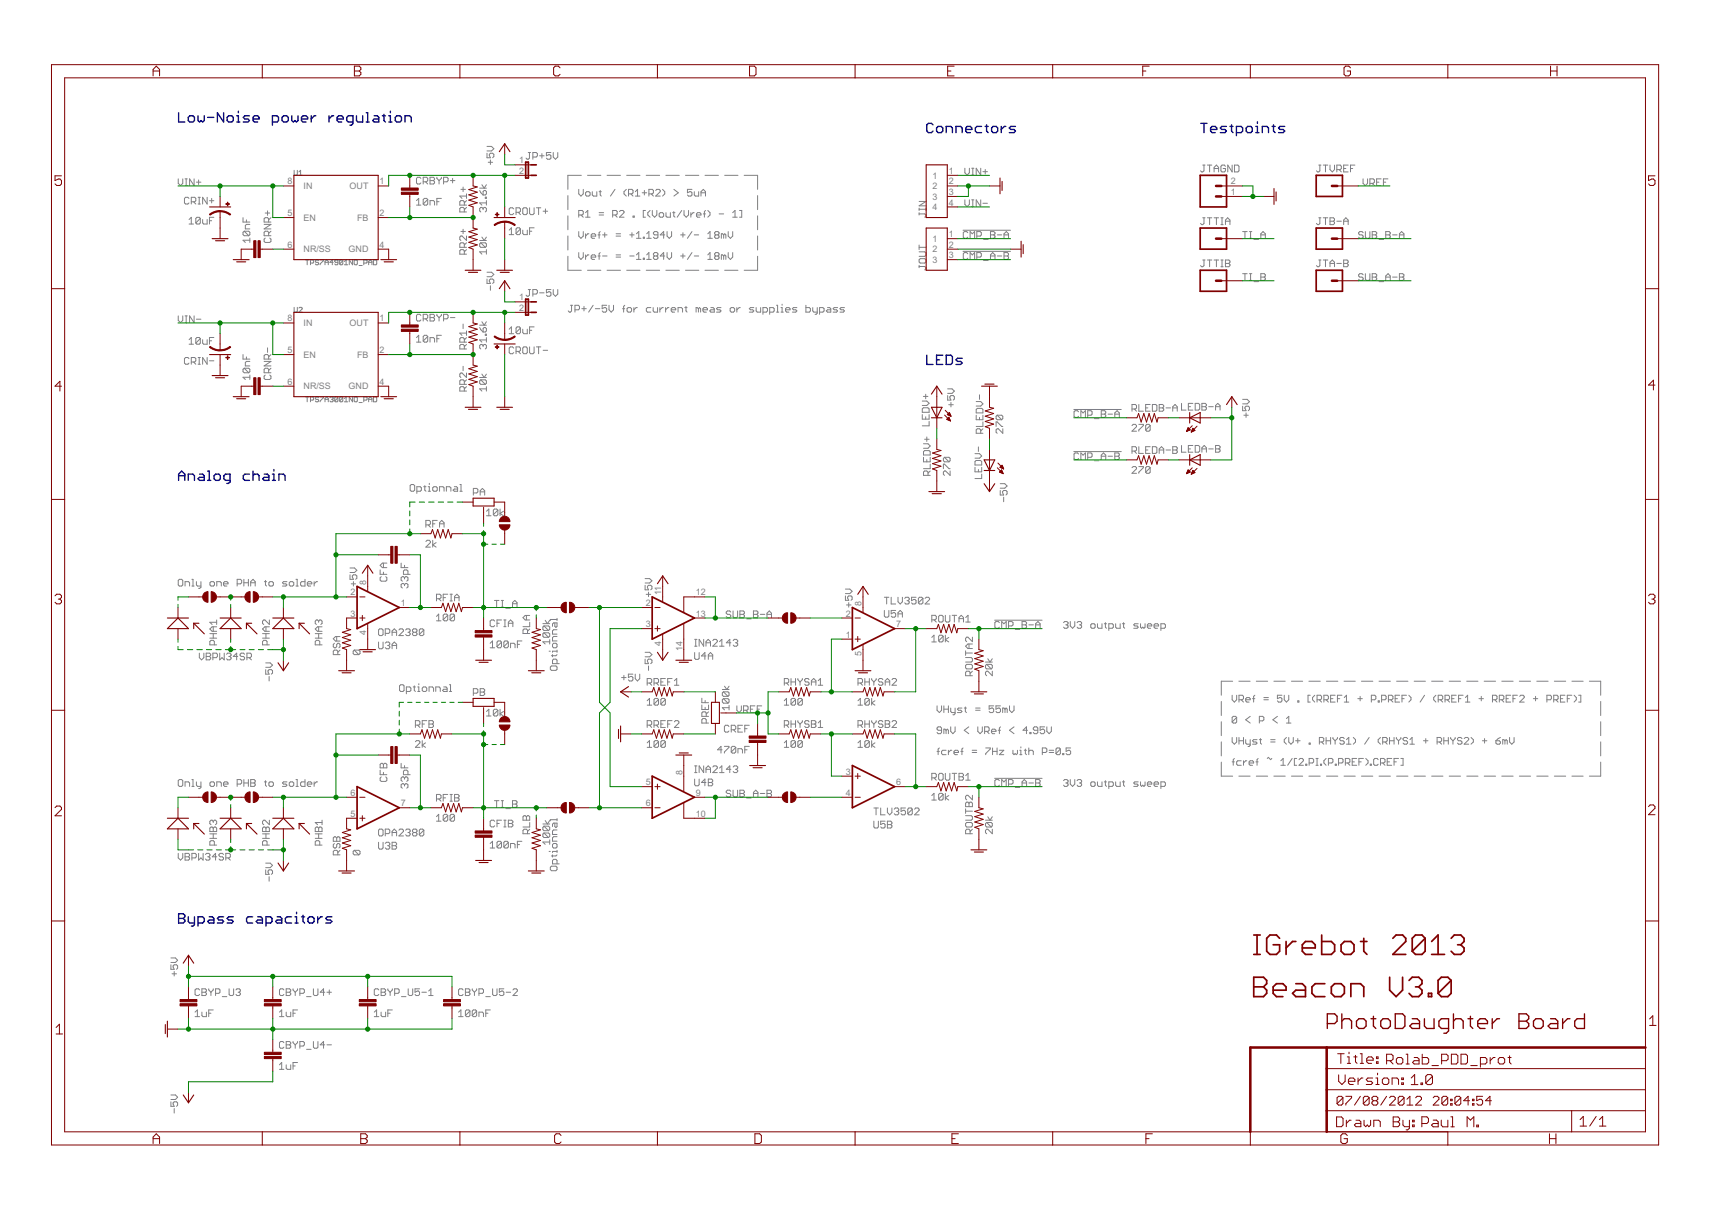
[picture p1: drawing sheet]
<svg xmlns="http://www.w3.org/2000/svg" width="297mm" height="210mm" viewBox="0 0 297 210" stroke-linecap="round" stroke-linejoin="round" font-family="sans-serif">
<defs><g id="words">
<g font-size="1.7" fill="#808080">
<text x="90.1" y="28.3">1</text>
<text x="49.9" y="32">8</text>
<text x="52.7" y="32.8">IN</text>
<text x="60.7" y="32.8">OUT</text>
<text x="65.9" y="32">1</text>
<text x="90.1" y="30.2">2</text>
<text x="161.8" y="31">1</text>
<text x="161.8" y="32.8">2</text>
<text x="161.8" y="34.6">3</text>
<text x="164.6" y="30.2">1</text>
<text x="164.6" y="32">2</text>
<text x="164.6" y="33.8">3</text>
<text x="164.6" y="35.7">4</text>
<text x="213.6" y="33.8">1</text>
<text x="213.6" y="32">2</text>
<text x="49.9" y="37.5">5</text>
<text x="52.7" y="38.3">EN</text>
<text x="61.9" y="38.3">FB</text>
<text x="65.9" y="37.5">2</text>
<text x="161.8" y="41.9">1</text>
<text x="161.8" y="36.5">4</text>
<text x="164.6" y="41.1">1</text>
<text x="49.9" y="43">6</text>
<text x="52.7" y="43.8">NR/SS</text>
<text x="60.5" y="43.8">GND</text>
<text x="65.9" y="43">4</text>
<text x="161.8" y="43.8">2</text>
<text x="161.8" y="45.6">3</text>
<text x="164.6" y="43">2</text>
<text x="164.6" y="44.8">3</text>
<text x="90.1" y="52.1">1</text>
<text x="90.1" y="53.9">2</text>
<text x="49.9" y="55.8">8</text>
<text x="52.7" y="56.6">IN</text>
<text x="60.7" y="56.6">OUT</text>
<text x="65.9" y="55.8">1</text>
<text x="49.9" y="61.2">5</text>
<text x="52.7" y="62.1">EN</text>
<text x="61.9" y="62.1">FB</text>
<text x="65.9" y="61.2">2</text>
<text x="49.9" y="66.7">6</text>
<text x="52.7" y="67.5">NR/SS</text>
<text x="60.5" y="67.5">GND</text>
<text x="65.9" y="66.7">4</text>
<text x="63.5" y="101.5" transform="rotate(-90 63.5 101.5)">8</text>
<text x="60.8" y="107">3</text>
<text x="60.8" y="103.3">2</text>
<text x="69.5" y="105.1">1</text>
<text x="112" y="105.1">2</text>
<text x="114.7" y="103.3" transform="rotate(-90 114.7 103.3)">11</text>
<text x="120.7" y="107">13</text>
<text x="120.7" y="103.3">12</text>
<text x="146.8" y="107">2</text>
<text x="149.5" y="105.1" transform="rotate(-90 149.5 105.1)">8</text>
<text x="63.5" y="110.2" transform="rotate(-90 63.5 110.2)">4</text>
<text x="112" y="108.8">3</text>
<text x="114.7" y="112" transform="rotate(-90 114.7 112)">4</text>
<text x="118.4" y="112.9" transform="rotate(-90 118.4 112.9)">14</text>
<text x="146.8" y="110.6">1</text>
<text x="149.5" y="113.8" transform="rotate(-90 149.5 113.8)">5</text>
<text x="155.5" y="108.8">7</text>
<text x="112" y="136.2">5</text>
<text x="118.4" y="134.4" transform="rotate(-90 118.4 134.4)">8</text>
<text x="146.8" y="134.4">3</text>
<text x="155.5" y="136.2">6</text>
<text x="60.8" y="141.7">5</text>
<text x="60.8" y="138">6</text>
<text x="69.5" y="139.9">7</text>
<text x="112" y="139.9">6</text>
<text x="120.7" y="138">9</text>
<text x="120.7" y="141.7">10</text>
<text x="146.8" y="138">4</text>
</g>
</g></defs>
<g fill="none" stroke="#808080" stroke-width=".17">
<path d="M30.9 31v.8l.4 .4 .4-.4v-.8M32.1 32.2h.4M32.1 31h.4M32.3 31v1.2M32.8 34.4l-.2-.2h-.4l-.2 .2v.8l.2 .2h.4l.2-.2M32.8 38.1l.4-.4v1.2M32.8 38.9h.8M33.2 35h.6l.2-.2v-.4l-.2-.2h-.6v1.2M33.6 35l.4 .4M33.7 31v1.2l-.8-1.2v1.2M34.1 31.6h.8M34.4 34.2h.4"/>
<path d="M34.4 35.4h.4M34.5 31.2v.8M34.6 34.2v1.2M34.8 37.9l-.2-.2h-.4l-.2 .2v.8M34.8 37.9v.8l-.2 .2h-.4l-.2-.2M34.8 37.9l-.8 .8M35.2 38.1v.6l.1 .2h.6v-.8M35.9 34.2v1.2l-.7-1.2v1.2M36.3 38.3h.4M36.3 34.8h.8M36.7 34.4v.8M37.1 37.7h-.8v1.2"/>
<path d="M42.2 37.8v.7h1.1M42.8 38.1v.4M43.3 38.9h-.5l-.2 .2v.6h.7M45.8 38.9h1.2l-1.2 .8h1.2M46 37h.8M46.4 36.6v.8M46.6 38.5v-.5l-.2-.2h-.4l-.2 .2v.5h1.2M47 37.8l-.4 .3M51 29.5v.7l.2 .2h.3l.1-.2v-.7M51.9 30.4h.5M51.9 29.8l.3-.3v.9M72.3 34.8l.3-.4v1.2"/>
<path d="M72.3 35.6h.7M73 30.9l-.2-.1h-.3l-.2 .1v.8l.2 .2h.3l.2-.2M73.4 31.5h.6l.2-.2v-.4l-.2-.1h-.6v1.1M73.8 31.5l.4 .4M74.2 34.6v.8l-.2 .2h-.4l-.2-.2M74.2 34.6l-.2-.2h-.4l-.2 .2v.8M74.2 34.6l-.8 .8M74.6 30.8h.6l.2 .1-.2 .4 .2 .4-.2 .2h-.6zM74.6 35.6v-.8h.6l.2 .2v.6M74.6 31.3h.6M75.8 30.8v.1l.4 .4M75.8 35h.4"/>
<path d="M76.2 31.3v.6M76.6 34.4h-.8v1.2M76.6 30.8v.1l-.4 .4M77 31.5h.6l.1-.2v-.4l-.1-.1h-.6v1.1M78.1 31.3h.8M78.5 30.9v.8M80 32.9h.8M80.3 32.4v.8M80.3 39.8v.7M80.6 35.6v-.6l-.3-.2h-.3l-.2 .2v.6h1.1M80.6 36.8v-.6l-.3-.2h-.3l-.2 .2v.6h1.1M80.9 34h-1.1l.4 .4"/>
<path d="M80.9 36l-.3 .4M80.9 34.8l-.3 .4M80.9 33.6v.8M83.2 33l.6 .8M83.2 32.6h1.2M83.6 32l.4 .6 .4-.6M83.8 36.2l-.2-.2-.4 .2v.4l.2 .2M83.8 36.2l.2-.2 .4 .2v.4l-.2 .2M83.8 33.2l.2-.2 .4 .2v.4l-.2 .2h-.4zM83.8 36.2v.2M84.2 34.2h.2v.2h-.2zM84.4 34.8v.8"/>
<path d="M84.4 35.2h-1.2l.4 .4M84.5 26.6v.8h.6l-.2-.4 .2-.4h.4l.2 .2v.4l-.2 .2M84.5 25.4h.8l.4 .4-.4 .4h-.8M84.7 28.2h.8M85.1 27.7v.8M88.3 39.9l.4-.4v1.2M89.1 36.2l-.2-.2h-.4l-.2 .2v.8l.2 .2h.4l.2-.2M89.5 36.8h.6l.2-.2v-.4l-.2-.2h-.6v1.2M89.9 36.8l.4 .4M90.3 39.7v.8l-.2 .2h-.4l-.2-.2M90.3 39.7l-.2-.2h-.4l-.2 .2v.8M90.3 39.7l-.8 .8"/>
<path d="M90.7 36.2l.2-.2h.4l.2 .2v.8l-.2 .2h-.4l-.2-.2zM90.7 39.9v.6l.2 .2h.6v-.8M91.7 26.5h.4M91.9 26.5v.9l-.2 .2-.4-.2M91.9 36v1l.2 .2h.4l.2-.2v-1M92.5 27.2h.5l.2-.2v-.4l-.2-.1h-.5v1.1M92.7 39.5h-.8v1.2M93.1 36h.7M93.5 36v1.2M93.6 27h.8M94 26.6v.8M94.2 36.6h.8"/>
<path d="M94.6 36.2v.8M95.6 26.5h-.8v.5l.4-.2 .4 .2v.4l-.2 .2h-.4l-.2-.2M96 26.5v.7l.4 .4 .4-.4v-.7M98.5 33.9v2.5M98.5 37.4v2.5M100.4 32.9v.7l.4 .4 .4-.4v-.7M100.4 37.3h.6l.2-.2v-.4l-.2-.2h-.6v1.2M100.8 37.3l.4 .4M100.9 30.4h-2.4v2.5M101.6 33.4l.2-.1h.4l.2 .1v.4l-.2 .2h-.4l-.2-.2zM101.6 36.9l.4-.4v1.2M101.6 37.7h.8"/>
<path d="M101.9 30.4h2.3M102.8 33.3v.5l.2 .2h.5v-.7M103.9 33.3h.4M103.9 37.3h.8M103.9 36.9h.8M104.1 33v.8l.2 .2M105.3 30.4h2.4M106.3 37.3h.6l.2-.2v-.4l-.2-.2h-.6v1.2M106.7 32.9l-.8 1.1M106.7 37.3l.4 .4M107.5 36.7l.2-.2h.4l.2 .2v.2l-.8 .8h.8M108.7 32.9l-.4 .4v.3l.4 .4"/>
<path d="M108.7 30.4h2.3M109.1 33.6h.5l.2-.2v-.4l-.2-.1h-.5v1.1M109.5 33.6l.3 .4M109.8 37.5h.2v.2h-.2zM110.2 34h.8M110.2 33.3l.4-.4v1.1M111.4 33.4h.8M111.8 33v.8M112 36.5h-.4v1.2h.4M112.1 30.4h2.3M112.6 33.6h.6l.2-.2v-.4l-.2-.1h-.6v1.1M112.8 36.5l-.4 .4v.4l.4 .4"/>
<path d="M113 33.6l.4 .4M113.2 36.5v.8l.4 .4 .4-.4v-.8M113.8 33l.2-.1h.4l.2 .1v.3l-.8 .7h.8M114.6 36.9h.4l.1 .2v.4l-.1 .2h-.4l-.2-.2v-.4zM115 32.9l.3 .4v.3l-.3 .4M115.5 30.4h2.4M115.5 36.9v.6l.2 .2h.6v-.8M116.7 36.9h.4M116.9 36.7v.8l.2 .2M116.9 32.9l.8 .5-.8 .6M118.3 36.5l-.8 1.2M118.7 36.5v.8l.4 .4 .4-.4v-.8"/>
<path d="M118.9 30.4h2.3M119.9 36.9v.8M120.1 32.9h-.8v.5l.4-.1h.2l.2 .1v.4l-.2 .2h-.4l-.2-.2M120.4 36.9h-.2l-.3 .4M120.5 33.3v.5l.1 .2h.6v-.7M120.8 37.3h.8l-.2-.4h-.4l-.2 .2v.4l.2 .2h.4M121.6 33.4h.8M121.6 34v-.7l.4-.4 .4 .4v.7M122 37.1h.4M122.3 30.4h2.4M122.4 36.5l-.2 .2v1M122.8 36.5l.4 .4v.4l-.4 .4"/>
<path d="M124.8 37.1h.8M125.7 30.4h2.3M127.1 37.7h.8M127.1 36.9l.4-.4v1.2M128.3 36.5h.4v1.2h-.4M129.1 30.4h2.3v2.5M131.4 33.9v2.5M131.4 37.4v2.5M159.5 37.1h.9l.3 .2v.2l-.3 .2M159.5 36.1v.4M159.5 36.9v.4M159.5 36.3h1.2"/>
<path d="M159.5 34.9h1.2l-1.2 .8h1.2M160.7 36.1v.4M167.1 39.9h8.2M167.4 29.2v.8l.4 .4 .4-.4v-.8M167.4 34.7v.8l.4 .4 .4-.4v-.8M168.6 30.4h.4M168.6 29.2h.4M168.6 35.9h.4M168.6 34.7h.4M168.8 29.2v1.2M168.8 34.7v1.2M170.2 29.2v1.2l-.8-1.2v1.2"/>
<path d="M170.2 34.7v1.2l-.8-1.2v1.2M170.5 29.8h.8M170.5 35.3h.8M170.9 29.4v.8M208.7 37.8h.4M208.7 28.6h.4M208.9 37.8v1l-.2 .2h-.2l-.2-.2M208.9 28.6v1l-.2 .2-.4-.2M209.5 37.8h.7M209.5 28.6h.7M209.9 28.6v1.2M209.9 37.8v1.2"/>
<path d="M210.7 37.8h.7M210.7 29.2h.7M210.7 29.8v-.8l.4-.4 .3 .4v.8M211.1 37.8v1.2M211.8 37.8h.4M211.8 39h.4M212 37.8v1.2M212.6 28.9l-.2-.3h-.4l-.2 .3v.7l.2 .2h.4l.2-.2v-.4h-.4M212.6 39v-.8l.4-.4 .4 .4v.8M212.6 38.4h.8M213.8 28.6v1.2l-.8-1.2v1.2M214.2 28.6h.6l.2 .3v.7l-.2 .2h-.6z"/>
<path d="M228.8 37.8h.4M228.8 28.6h.4M229 37.8v1l-.2 .2h-.2l-.2-.2M229 28.6v1l-.2 .2h-.2l-.2-.2M229.6 37.8h.8M229.6 28.6h.8M230 28.6v1.2M230 37.8v1.2M230.8 37.8h.6l.1 .2-.1 .4 .1 .4-.1 .2h-.6zM230.8 38.4h.6M230.8 28.6v.8l.4 .4 .3-.4v-.8M231.9 38.4h.8"/>
<path d="M231.9 29.4h.6l.2-.2v-.3l-.2-.3h-.6v1.2M232.3 29.4l.4 .4M233.1 38.4h.8M233.1 39v-.8l.4-.4 .4 .4v.8M233.1 29.2h.4M233.9 28.6h-.8v1.2h.8M234.3 29.2h.4M235.1 28.6h-.8v1.2M236.5 31v.8l.4 .4 .4-.4v-.8M237.7 31.8h.6l.2-.2v-.4l-.2-.2h-.6v1.2M238.1 31.8l.4 .4M238.8 31.6h.4"/>
<path d="M239.6 31h-.8v1.2h.8M240 31.6h.4M240.8 31h-.8v1.2M30.9 54.8v.8l.4 .4 .4-.4v-.8M32.1 56h.4M32.1 54.8h.4M32.3 54.8v1.2M32.8 58.9l.4-.4v1.2M32.8 59.7h.8M33.7 54.8v1.2l-.8-1.2v1.2M34.1 55.4h.8M34.8 58.7l-.2-.2h-.4l-.2 .2v.8"/>
<path d="M34.8 58.7v.8l-.2 .2h-.4l-.2-.2M34.8 58.7l-.8 .8M35.2 58.9v.6l.1 .2h.6v-.8M36.3 59.1h.4M37.1 58.5h-.8v1.2M42.4 40.1h.8l.1 .2v.4l-.1 .2M42.4 40.1l-.2 .2v.4l.2 .2h.8M42.4 40.1l.8 .8M43.3 41.7h-1.1l.4 .4M43.3 41.3v.8M46 41.3l-.2 .2v.4l.2 .2h.8l.2-.2v-.4l-.2-.2M46.6 40.9v-.6l-.2-.2h-.4l-.2 .2v.6h1.2"/>
<path d="M47 40.1l-.4 .4M51 53.3v.7l.2 .1 .4-.1v-.7M51.9 53.4l.1-.1 .4 .1v.2l-.5 .5h.5M53 45.1h.6M53.3 45.1v.8M53.9 45.6h.4l.1-.1-.1-.4h-.4v.8M55.3 45.2l-.2-.1h-.3l-.1 .1 .1 .3 .5 .1-.2 .3h-.3l-.1-.1M55.5 45.1h.6l-.6 .8M56.4 45.9v-.5l.3-.3 .3 .3v.5M56.4 45.5h.6M57.8 45.5h-.6l.5-.4v.8M58.6 45.5h-.4l-.1-.1 .1-.3h.3l.1 .1v.6l-.1 .1h-.3l-.1-.1"/>
<path d="M59.5 45.2l-.2-.1h-.2l-.2 .1v.6M59.5 45.2v.6l-.2 .1h-.2l-.2-.1M59.5 45.2l-.6 .6M59.8 45.4l.2-.3v.8M59.8 45.9h.5M61.2 45.1v.8l-.6-.8v.8M61.6 45.1h.3l.1 .1v.6l-.1 .1h-.3l-.2-.1v-.6zM62.3 46.1h.5M63.1 45.6h.4l.2-.1v-.3l-.2-.1h-.4v.8M64 45.9v-.5l.2-.3 .3 .3v.5M64 45.5h.5M64.8 45.1h.4l.2 .1v.6l-.2 .1h-.4z"/>
<path d="M72.3 58.6l.3-.4v1.2M72.3 59.4h.7M73 54.7l-.2-.2h-.3l-.2 .2v.8l.2 .2h.3l.2-.2M73.4 55.3h.6l.2-.2v-.4l-.2-.2h-.6v1.2M73.8 55.3l.4 .4M74.2 58.4l-.2-.2h-.4l-.2 .2v.8M74.2 58.4v.8l-.2 .2h-.4l-.2-.2M74.2 58.4l-.8 .8M74.6 54.5h.6l.2 .2-.2 .4 .2 .4-.2 .2h-.6zM74.6 59.4v-.8h.6l.2 .2v.6M74.6 55.1h.6M75.8 54.5v.2l.4 .4"/>
<path d="M75.8 58.8h.4M76.2 55.1v.6M76.6 58.2h-.8v1.2M76.6 54.5v.2l-.4 .4M77 55.3h.6l.1-.2v-.4l-.1-.2h-.6v1.2M78.1 55.1h.8M80 40.2h.8M80.3 56.2v.8M80.6 42.9v-.6l-.3-.2h-.3l-.2 .2v.6h1.1M80.6 59.4v-.6l-.3-.2h-.3l-.2 .2v.6h1.1M80.6 44.1v-.6l-.3-.2h-.3l-.2 .2v.6h1.1M80.9 40.9v.8l-.7-.8-.4 .2v.4l.2 .2"/>
<path d="M80.9 57.4v.8M80.9 43.3l-.3 .4M80.9 42.1l-.3 .4M80.9 59.8l-.3 .3M80.9 58.6l-.3 .4M80.9 57.8h-1.1l.4 .4M83.2 41.7h1.2M83.2 56.8l.6 .8M83.2 56.4h1.2M83.4 42.1l.8 .8M83.4 42.1l-.2 .2v.4l.2 .2h.8M83.4 42.1h.8l.2 .2v.4l-.2 .2"/>
<path d="M83.6 41.1l.4 .6 .4-.6M83.6 55.8l.4 .6 .4-.6M83.8 59.9l-.2-.1-.4 .1v.4l.2 .2M83.8 57l.2-.2 .4 .2v.4l-.2 .2h-.4zM83.8 59.9v.2M83.8 59.9l.2-.1 .4 .1v.4l-.2 .2M84.2 58h.2v.2h-.2zM84.4 43.3v.8M84.4 58.6v.8M84.4 43.7h-1.2l.4 .4M84.4 59h-1.2l.4 .4M84.5 48.4v.8h.6l-.2-.4 .2-.4h.4l.2 .2v.4l-.2 .2"/>
<path d="M84.5 47.2h.8l.4 .4-.4 .4h-.8M85.1 49.6v.8M88.3 57.1l.4-.4v1.2M88.3 40.7h.8M88.3 57.9h.8M90.3 56.9l-.2-.2h-.4l-.2 .2v.8M90.3 56.9v.8l-.2 .2h-.4l-.2-.2M90.3 56.9l-.8 .8M90.7 57.1v.6l.2 .2h.6v-.8M91.7 50.2h.4M91.9 50.2v1l-.2 .2-.4-.2M91.9 40.1h.4"/>
<path d="M91.9 57.3h.4M92.5 51h.5l.2-.2v-.4l-.2-.2h-.5v1.2M92.7 56.7h-.8v1.2M93.6 50.8h.8M95.6 50.2h-.8v.6l.4-.2 .4 .2v.4l-.2 .2h-.4l-.2-.2M96 50.2v.8l.4 .4 .4-.4v-.8M98.5 40.9v2.5M98.5 44.4v2.5h2.4M99 53h.4M99.2 53v.9l-.2 .2h-.2l-.2-.2M99.8 53.7h.6l.1-.1v-.5l-.1-.1h-.6v1.1M100.4 40.2v.8l.4 .3 .4-.3v-.8"/>
<path d="M100.4 43.8v.8l.4 .4 .4-.4v-.8M100.9 53.6h.8M101.3 53.1v.8M101.6 40.6v.7M101.6 44.2v.8M101.9 46.9h2.3M102.2 40.6h-.2l-.4 .4M102.2 44.2h-.2l-.4 .4M102.6 41h.8v-.3l-.2-.1h-.4l-.2 .1v.4l.2 .2h.4M102.6 44.6h.8l-.2-.4h-.4l-.2 .2v.4l.2 .2h.4M102.9 53l-.8 1.1M103.3 53.6h.8"/>
<path d="M103.8 40.7h.3M103.8 44.4h.3M104.1 40.2l-.2 .2v.9M104.1 43.8l-.2 .2v1M104.5 40.7h.8M104.5 44.4h.8M104.9 40.4v.7M105.3 53h-.8v.6l.4-.2h.2l.2 .2v.3l-.2 .2h-.4l-.2-.2M105.3 46.9h2.4M105.7 53v.7l.3 .4 .4-.4v-.7M106.9 40.6h.8M106.9 41h.8"/>
<path d="M106.9 44.2h.8M106.9 44.6h.8M108 53.6h.4M108.4 53l-.2 .1v1M108.7 46.9h2.3M108.8 53.6l.2-.2h.4l.2 .2v.3l-.2 .2h-.4l-.2-.2zM109.3 40.7h.7M109.3 44.4h.7M109.6 40.4v.7M110 53.4v.7M110.4 41.3h.8M110.4 40.6l.4-.4v1.1"/>
<path d="M110.4 44.2l.4-.4v1.2M110.4 45h.8M110.6 53.4h-.2l-.4 .3M111.6 41.1h.2v.2h-.2zM111.6 44.8h.2v.2h-.2zM112.1 46.9h2.3M112.2 40.6l.4-.4v1.1M112.2 44.2l.4-.4v1.2M112.2 41.3h.8M112.2 45h.8M112.9 53.4h-.6l-.2 .2v.3l.2 .2h.6M113.3 53.4v.5l.2 .2h.6v-.7"/>
<path d="M113.6 44.4l-.2-.2v-.2l.2-.2h.4l.2 .2-.2 .4M113.6 44.4l-.2 .2v.2l.2 .2h.4l.2-.2-.2-.4M113.6 44.4h.4M114.2 40.7h-.6l-.2-.1v-.2l.2-.2h.4l.2 .2v.7l-.2 .2h-.4l-.2-.2M114.5 53.4v.7M115.1 53.4h-.2l-.4 .3M115.3 40.7h-.7l.5-.5v1.1M115.3 44.4h-.7l.5-.6v1.2M115.5 53.4v.7M115.5 46.9h2.4M115.7 40.2v.8l.4 .3 .4-.3v-.8M115.7 43.8v.8l.4 .4 .4-.4v-.8"/>
<path d="M116.1 53.4h-.2l-.4 .3M116.5 53.7h.7l-.1-.3h-.5l-.1 .2v.3l.1 .2h.5M117.6 54.1v-.7h.6l.2 .2v.5M118.1 40.7h.8M118.1 44.4h.8M118.5 40.4v.7M118.5 44v.8M118.8 53.4h.4M118.9 46.9h2.3M119 53.1v.8l.2 .2M120.1 40.2l-.8 1.1M120.1 43.8l-.8 1.2"/>
<path d="M120.5 40.7h.7M120.5 44.4h.7M121.2 53.6l-.4-.2v.7M121.2 53.6v.5M121.2 53.6l.2-.2 .2 .2v.5M122 53.7h.7l-.1-.3h-.4l-.2 .2v.3l.2 .2h.4M122.3 46.9h2.4M122.8 40.6l.4-.4v1.1M122.8 44.2l.4-.4v1.2M122.8 41.3h.8M122.8 45h.8M123.3 53.4h.4l.2 .2v.5h-.6l-.2-.2 .2-.2h.6"/>
<path d="M124.2 40.7l-.2 .3 .2 .3h.4l.2-.2-.2-.4M124.2 40.7h.4M124.2 40.7l-.2-.1 .2-.4h.4l.2 .2-.2 .3M124.2 44.4l-.2-.2 .2-.4h.4l.2 .2-.2 .4M124.2 44.4l-.2 .2 .2 .4h.4l.2-.2-.2-.4M124.2 44.4h.4M125.1 53.4h-.6l-.2 .2 .2 .1h.4l.2 .2-.2 .2h-.6M125.6 44.4l.2-.2 .1 .2v.6M125.6 40.7l-.2-.1h-.2v.7M125.6 44.4l-.2-.2h-.2v.8M125.6 40.7v.6M125.6 44.4v.6"/>
<path d="M125.6 40.7l.2-.1 .1 .1v.6M125.7 46.9h2.3M126.3 40.2v.8l.4 .3 .4-.3v-.8M126.3 43.8v.8l.4 .4 .4-.4v-.8M126.7 53.6l.2-.2h.4l.2 .2v.3l-.2 .2h-.4l-.2-.2zM127.8 53.4v.7M128.4 53.4h-.2l-.4 .3M130.8 53.4h-.6l-.2 .2 .2 .1h.4l.2 .2-.2 .2h-.6M131.2 53.4v.5l.2 .2h.6v-.7M131.4 44.4v2.5h-2.3M131.4 40.9v2.5M132.4 54.1h.5l.3-.2v-.3l-.3-.2h-.5v1.1"/>
<path d="M133.5 54.1h.6l.2-.2v-.3l-.2-.2h-.6v1.1M134.7 54.1h.4M134.7 53h.2v1.1M135.5 54.1h.4M135.5 53.4h.2v.7M135.7 52.8v.2M136.3 53.7h.8l-.2-.3h-.4l-.2 .2v.3l.2 .2h.4M138.3 53.4h-.6l-.2 .2 .2 .1h.4l.2 .2-.2 .2h-.6M139.8 53v1.1h.6l.2-.2v-.3l-.2-.2h-.6M141 53.4v.5l.2 .2h.6M141.8 53.4v.9l-.4 .2M142.2 54.1h.6l.2-.2v-.3l-.2-.2h-.6v1.1"/>
<path d="M143.6 53.4h.4l.1 .2v.5h-.5l-.2-.2 .2-.2h.5M145.3 53.4h-.6l-.2 .2 .2 .1h.4l.2 .2-.2 .2h-.6M146.5 53.4h-.6l-.2 .2 .2 .1h.4l.2 .2-.2 .2h-.6M159.5 43.7h.9l.3 .2v.4l-.3 .2h-.9M159.5 42.9h1.2M159.5 45.1l.2-.2h.7l.3 .2v.3l-.3 .2h-.7l-.2-.2zM159.5 42.5v.8M159.5 46v.4M159.5 46.2h.9l.3 .2v.2l-.3 .2M167.1 43.6h8.2M167.9 40.4l-.2-.2h-.4l-.2 .2v.7l.2 .2h.4l.2-.2M167.9 44l-.2-.2h-.4l-.2 .2v.8l.2 .2h.4l.2-.2"/>
<path d="M168.3 41.3v-1.1l.4 .4 .4-.4v1.1M168.3 45v-1.2l.4 .4 .4-.4v1.2M169.5 41h.6l.2-.3v-.3l-.2-.2h-.6v1.1M169.5 44.6h.6l.2-.2v-.4l-.2-.2h-.6v1.2M170.7 41.5h.7M170.7 45.2h.7M171.9 40.2h.5l.2 .2v.2l-.2 .1 .2 .3v.1l-.2 .2h-.5zM171.9 40.7h.5M171.9 44.4h.7M171.9 45v-.8l.3-.4 .4 .4v.8M173 40.7h.8M173 44.4h.8"/>
<path d="M174.2 40.7h.8M174.2 43.8h.6l.2 .2-.2 .4 .2 .4-.2 .2h-.6zM174.2 44.4h.6M174.2 41.3v-.7l.4-.4 .4 .4v.7M208.7 45.1h.4M208.9 45.1v1l-.2 .2-.4-.2M209.5 45.1h.7M209.9 45.1v1.2M210.7 45.1h.7M211.1 45.1v1.2M211.8 46.3h.4M211.8 45.1h.4"/>
<path d="M212 45.1v1.2M212.6 45.1h.6l.2 .2-.2 .4 .2 .4-.2 .2h-.6zM212.6 45.7h.6M215.6 40.2h.8M215.6 47.5h.8M216 40.2v1.1M216 47.5v1.1M216.8 41.3h.4M216.8 40.2h.4M216.8 47.5h.4M216.8 48.6h.4M217 40.2v1.1"/>
<path d="M217 47.5v1.1M217.6 41.5h.8M217.6 48.9h.8M218.8 40.7h.7M218.8 41.3v-.7l.3-.4 .4 .4v.7M218.8 47.5h.6l.1 .2v.2l-.1 .2 .1 .4-.1 .1h-.6zM218.8 48.1h.6M228.8 45.1h.4M229 45.1v1l-.2 .2h-.2l-.2-.2M229.6 45.1h.8M230 45.1v1.2M230.8 45.7h.7"/>
<path d="M230.8 46.3v-.8l.4-.4 .3 .4v.8M231.9 45.7h.8M233.1 45.1h.6l.2 .2-.2 .4 .2 .4-.2 .2h-.6zM233.1 45.7h.6M236.5 40.4l-.2-.2h-.4l-.2 .4 .2 .1h.4l.2 .3v.1l-.2 .2h-.4l-.2-.2M236.5 47.7l-.2-.2h-.4l-.2 .2v.2l.2 .2h.4l.2 .2v.2l-.2 .1h-.4l-.2-.1M236.9 40.2v.9l.2 .2h.4l.2-.2v-.9M236.9 47.5v1l.2 .1h.4l.2-.1v-1M238.1 40.2h.6l.2 .2-.2 .3 .2 .4-.2 .2h-.6zM238.1 40.7h.6M238.1 47.5h.6l.2 .2v.2l-.2 .2 .2 .4-.2 .1h-.6zM238.1 48.1h.6"/>
<path d="M239.3 41.5h.8M239.3 48.9h.8M240.4 40.2h.6l.2 .2-.2 .3 .2 .4-.2 .2h-.6zM240.4 40.7h.6M240.4 48.1h.8M240.4 48.6v-.7l.4-.4 .4 .4v.7M241.6 40.7h.8M241.6 48.1h.8M242.8 40.7h.8M242.8 47.5h.6l.2 .2v.2l-.2 .2 .2 .2v.2l-.2 .1h-.6zM242.8 48.1h.6M242.8 41.3v-.7l.4-.4 .4 .4v.7"/>
<path d="M32.8 62.2l-.2-.2h-.4l-.2 .2v.8l.2 .2h.4l.2-.2M33.2 62.8h.6l.2-.2v-.4l-.2-.2h-.6v1.2M33.6 62.8l.4 .4M34.4 62h.4M34.4 63.2h.4M34.6 62v1.2M35.9 62v1.2l-.7-1.2v1.2M36.3 62.6h.8M42.2 61.5v.8h1.1M42.4 63.9h.8l.1 .2v.4l-.1 .2M42.4 63.9l-.2 .2v.4l.2 .2h.8M42.4 63.9l.8 .8"/>
<path d="M42.8 61.9v.4M43.3 65.1v.7M43.3 62.7h-.5l-.2 .2v.6h.7M43.3 65.4h-1.1l.4 .4M45.8 62.7h1.2l-1.2 .8h1.2M46 65.1l-.2 .2v.3l.2 .2h.8l.2-.2v-.3l-.2-.2M46.4 60.3v.8M46.6 64.7v-.6l-.2-.2h-.4l-.2 .2v.6h1.2M46.6 62.3v-.6l-.2-.2h-.4l-.2 .2v.6h1.2M47 63.9l-.4 .4M47 61.5l-.4 .4M53 68.9h.6"/>
<path d="M53.3 68.9v.8M53.9 69.4h.4l.1-.1-.1-.4h-.4v.8M55.3 69l-.2-.1h-.3l-.1 .1 .1 .3 .5 .1-.2 .3h-.3l-.1-.1M55.5 68.9h.6l-.6 .8M56.4 69.3h.6M56.4 69.7v-.6l.3-.2 .3 .2v.6M57.2 69l.2-.1h.3l.1 .1-.1 .3M57.5 69.3h.2M57.7 69.3l.1 .1-.1 .3h-.3l-.2-.1M58.6 69l-.1-.1h-.3l-.1 .1v.6M58.6 69v.6l-.1 .1h-.3l-.1-.1M58.6 69l-.5 .6"/>
<path d="M59.5 69l-.2-.1h-.2l-.2 .1v.6M59.5 69v.6l-.2 .1h-.2l-.2-.1M59.5 69l-.6 .6M59.8 69.7h.5M59.8 69.1l.2-.2v.8M61.2 68.9v.8l-.6-.8v.8M61.6 68.9h.3l.1 .1v.6l-.1 .1h-.3l-.2-.1v-.6zM62.3 69.8h.5M63.1 69.4h.4l.2-.1v-.3l-.2-.1h-.4v.8M64 69.3h.5M64 69.7v-.6l.2-.2 .3 .2v.6M64.8 68.9h.4l.2 .1v.6l-.2 .1h-.4z"/>
<path d="M80.3 63.5v.8M80.6 60.5v-.6l-.3-.1h-.3l-.2 .1v.6h1.1M80.6 66.7v-.6l-.3-.2h-.3l-.2 .2v.6h1.1M80.6 67.8v-.5l-.3-.2h-.3l-.2 .2v.5h1.1M80.9 65.9l-.3 .4M80.9 64.7v.8l-.7-.8-.4 .2v.4l.2 .2M80.9 67.1l-.3 .4M83.2 65.5h1.2M83.4 65.9l-.2 .2v.4l.2 .2h.8M83.4 65.9h.8l.2 .2v.4l-.2 .2M83.4 65.9l.8 .8M83.6 64.9l.4 .6 .4-.6"/>
<path d="M84.4 67.1v.7M84.4 67.5h-1.2l.4 .3M89.1 60.4l-.2-.2h-.4l-.2 .2v.8l.2 .2h.4l.2-.2M89.5 61h.6l.2-.2v-.4l-.2-.2h-.6v1.2M89.9 61l.4 .4M90.9 60.2h.4l.2 .2v.8l-.2 .2h-.4l-.2-.2v-.8zM91.9 60.2v1l.2 .2h.4l.2-.2v-1M93.1 60.2h.7M93.5 60.2v1.2M94.2 60.8h.8M160 70.9l.2-.2h.8l.2 .2v.6h-1.2zM160 71.9v.8h1.2v-.8"/>
<path d="M160 69.6h.8l.4 .4-.4 .3h-.8M160.2 68.8h.8M160.2 77h.8l.4 .4-.4 .4h-.8M160.2 79.3v.8h1.2v-.8M160.4 78.2h.8l.2 .2v.5h-1.2v-.5zM160.4 76.2h.8M160.6 68.4v.8M160.6 72.3v.4M160.8 75.8v.8M160.8 79.7v.4M161.2 73.1v.8h-1.2M163.9 79.3h.8l.1 .2v.4l-.1 .2"/>
<path d="M163.9 79.3l-.2 .2v.4l.2 .2h.8M163.9 79.3l.8 .8M164.4 68.6v.8h.6l-.2-.4 .2-.4h.4l.2 .2v.4l-.2 .2M164.4 67.5h.8l.4 .3-.4 .4h-.8M164.6 70.2h.8M165 69.8v.8M169.2 78.7h.7l.4 .4-.4 .4h-.7M169.4 72v.8h1.1v-.8M169.4 69.7h.8l.3 .4-.3 .3h-.8M169.6 70.8h.7l.2 .2v.6h-1.1v-.6zM169.8 77.5v.8M169.9 68.5v.8"/>
<path d="M169.9 72.4v.4M170.2 75.2v-.6l-.3-.2h-.3l-.2 .2v.6h1.1M170.5 74.4l-.3 .4M170.5 73.2v.8h-1.1M172.8 74v-.8h.2l.8 .8h.2M173 72l-.2 .2v.4l.2 .2h.8M173 72h.8l.2 .2v.4l-.2 .2M173 72l.8 .8M174 74.4v.8l-.8-.8-.4 .2v.4l.2 .2M186.3 71h8.2M186.3 78.3h8.2M187.1 78.8l-.2-.2h-.4l-.1 .2v.7l.1 .2h.4l.2-.2"/>
<path d="M187.1 71.4l-.2-.2h-.4l-.1 .2v.8l.1 .2h.4l.2-.2M187.5 72.4v-1.2l.4 .4 .4-.4v1.2M187.5 79.7v-1.1l.4 .4 .4-.4v1.1M188.7 72h.6l.2-.2v-.4l-.2-.2h-.6v1.2M188.7 79.3h.6l.2-.2v-.3l-.2-.2h-.6v1.1M189.9 72.6h.8M189.9 79.9h.8M191.1 71.2h.6l.2 .2-.2 .4 .2 .4-.2 .2h-.6zM191.1 79.7v-.7l.4-.4 .4 .4v.7M191.1 71.8h.6M191.1 79.1h.8M192.3 71.8h.7"/>
<path d="M192.3 79.1h.7M193.4 71.8h.8M193.4 72.4v-.8l.4-.4 .4 .4v.8M193.4 78.6h.6l.2 .2-.2 .3 .2 .2v.2l-.2 .2h-.6zM193.4 79.1h.6M196.4 73.8l.2-.2h.4l.2 .2v.2l-.8 .8h.8M196.4 71h.6l.2-.2v-.4l-.2-.2h-.6v1.1M196.4 78.3h.6l.2-.2v-.4l-.2-.2h-.6v1.2M196.8 71l.4 .3M196.8 78.3l.4 .4M197.6 73.6h.8v.2l-.8 .8v.2M197.6 70.2v1.1h.8"/>
<path d="M197.6 77.5v1.2h.8M198.8 70.8h.4M198.8 78.1h.4M199.6 73.8v.8l-.3 .2h-.3l-.2-.2M199.6 73.8l-.3-.2h-.3l-.2 .2v.8M199.6 70.2h-.8v1.1h.8M199.6 77.5h-.8v1.2h.8M199.6 73.8l-.8 .8M199.9 70.2h.6l.2 .2v.7l-.2 .2h-.6zM199.9 77.5h.6l.2 .2v.8l-.2 .2h-.6zM201.1 70.8h.6M201.1 70.2h.6l.2 .2v.2l-.2 .2 .2 .3-.2 .2h-.6z"/>
<path d="M201.1 78.7v-.8l.4-.4 .4 .4v.8M201.1 78.1h.8M202.3 70.8h.8M202.3 78.1h.8M203.5 77.5h.6l.2 .2-.2 .4 .2 .2v.2l-.2 .2h-.6zM203.5 70.8h.8M203.5 71.3v-.7l.4-.4 .4 .4v.7M203.5 78.1h.6M205 70v1.1h.8M205 77.3v1.1h.8M206.2 70.5h.4M206.2 77.9h.4"/>
<path d="M207 70h-.8v1.1h.8M207 77.3h-.8v1.1h.8M207.4 70h.5l.3 .2v.8l-.3 .1h-.5zM207.4 77.3h.5l.3 .2v.8l-.3 .1h-.5zM208.5 70h.6l.2 .2-.2 .3 .2 .2v.3l-.2 .1h-.6zM208.5 70.5h.6M208.5 78.4v-.7l.4-.4 .4 .4v.7M208.5 77.9h.8M209.7 70.5h.8M209.7 77.9h.8M210.9 70.5h.8M210.9 71.1v-.7l.4-.4 .4 .4v.7"/>
<path d="M210.9 77.3h.6l.2 .2v.2l-.2 .2 .2 .2v.2l-.2 .1h-.6zM210.9 77.9h.6M215.6 70.5v.7h.6l-.2-.4 .2-.3h.4l.2 .2v.3l-.2 .2M215.6 69.3h.8l.4 .4-.4 .4h-.8M215.8 72h.8M216.2 71.6v.8M60.7 99.7v.8h.6l-.2-.4 .2-.4h.4l.2 .2v.4l-.2 .2M60.7 98.5h.8l.4 .4-.4 .4h-.8M66 98.9v.7h1.1M66.5 97.7v.8M66.5 99.3v.3M67.1 97.7h-.8l-.3 .4 .3 .4h.8"/>
<path d="M69.6 97.7v.8h1.2M70.2 98.1v.4M70.8 99.6v-.5l-.2-.2h-.4l-.2 .2v.5h1.2M71.2 84.2l.2-.1h.3l.2 .1v.8l-.2 .2h-.3l-.2-.2zM72.3 85.2h.6l.2-.2v-.4l-.2-.2h-.6v1.2M73.5 84.4h.4M73.7 84.2v.8l.2 .2M73.9 93.9l.2-.2h.4l.2 .2v.2l-.8 .8h.8M73.9 91.1h.6l.2-.2v-.4l-.2-.2h-.6v1.2M74.3 85.2h.4M74.3 84.4h.2v.8M74.3 91.1l.4 .4"/>
<path d="M74.5 83.8v.3M75.1 84.6l.2-.2h.4l.2 .2v.4l-.2 .2h-.4l-.2-.2zM75.1 93.7v1.2M75.1 90.9h.4M75.7 94.1l-.6 .4 .6 .4M75.9 90.3h-.8v1.2M76.3 85.2v-.8h.6l.1 .2v.6M76.3 91.5v-.8l.3-.4 .4 .4v.8M76.3 90.9h.7M77.4 85.2v-.8h.6l.2 .2v.6M78.8 84.4h.4l.2 .2v.6h-.6l-.2-.2 .2-.2h.6M79.8 84.1h.2v1.1"/>
<path d="M79.8 85.2h.4M82.1 85.5h.6l.2-.2v-.4l-.2-.2h-.6v1.2M83.3 85.9v-.8l.4-.4 .4 .4v.8M83.3 85.3h.8M84.4 88.7l.4-.4v1.2M84.4 89.5h.8M86.4 88.5v.8l-.2 .2h-.4l-.2-.2M86.4 88.5l-.2-.2h-.4l-.2 .2v.8M86.4 88.5l-.8 .8M86.8 88.3v1.2M87.4 88.7l-.6 .4 .6 .4M161 82.5v-.6l-.2-.2h-.4l-.2 .2v.6h1.2"/>
<path d="M161.4 80.5v.8h-1.2M161.4 81.7l-.4 .4M163.7 81.3v-.8h.2l.8 .8h.1M164.8 81.7v.8l-.7-.8-.4 .2v.4l.2 .2M169.2 80.1l.2-.2h.7l.2 .2v.6h-1.1zM169.2 81.1v.8h1.1v-.8M169.8 81.4v.5M170.3 82.2v.8h-1.1M173.5 85.1v.8h.6l-.2-.4 .2-.4h.4l.2 .2v.4l-.2 .2M173.5 83.9h.8l.4 .4-.4 .4h-.8M174.1 86.3v.7M196.4 81.1l.2-.2h.4l.2 .2v.2l-.8 .8h.8"/>
<path d="M197.6 80.9h.8v.2l-.8 .8v.2M199.6 81.1l-.3-.2h-.3l-.2 .2v.8M199.6 81.1v.8l-.3 .2h-.3l-.2-.2M199.6 81.1l-.8 .8M31.1 100.5h.4l.2 .2v.8l-.2 .2h-.4l-.2-.2v-.8zM32.1 101.7v-.8h.6l.2 .2v.6M33.3 100.5h.2v1.2M33.3 101.7h.4M34.1 100.9v.6l.2 .2h.6M34.6 113.3v.8l.4 .4 .4-.4v-.8M34.9 100.9v1l-.4 .2M35.8 113.3h.5l.3 .2v.2l-.3 .2 .3 .2v.2l-.3 .2h-.5z"/>
<path d="M35.8 113.9h.5M36.4 110.7h1.2M36.4 109.9h1.2M36.4 101.1l.2-.2h.4l.2 .2v.4l-.2 .2h-.4l-.2-.2zM36.9 114.1h.6l.2-.2v-.4l-.2-.2h-.6v1.2M37 108.7v.8M37 109.9v.8M37.2 111.9v-.6l-.2-.2h-.4l-.2 .2v.6h1.2M37.6 107.5v.8M37.6 108.7h-.8l-.4 .4 .4 .4h.8M37.6 107.9h-1.2l.4 .4M37.6 101.7v-.8h.6l.2 .2v.6"/>
<path d="M38.1 113.3v1.2l.4-.4 .4 .4v-1.2M38.8 101.3h.8l-.2-.4h-.4l-.2 .2v.4l.2 .2h.4M39.3 113.5l.2-.2h.4l.2 .2v.2l-.2 .2M39.7 113.9h.2M39.9 113.9l.2 .2v.2l-.2 .2h-.4l-.2-.2M41.1 101.3h.6l.2-.2v-.4l-.2-.2h-.6v1.2M41.3 113.9h-.8l.6-.6v1.2M42.3 100.5v1.2M42.3 101.1h.8M42.4 113.5l-.2-.2h-.4l-.1 .4 .1 .2h.4l.2 .4-.2 .2h-.4l-.1-.2M42.8 114.1h.6l.2-.2v-.4l-.2-.2h-.6v1.2M43.1 100.5v1.2"/>
<path d="M43.2 114.1l.4 .4M43.5 101.1h.8M43.5 101.7v-.8l.4-.4 .4 .4v.8M45.6 110.7h1.1M45.6 109.9h1.1M45.9 100.9h.3M46.1 100.7v.8l.1 .2M46.1 116.2v.7h.6l-.2-.3v-.2l.2-.2h.4l.2 .2v.4l-.2 .1M46.1 115h.8l.4 .4-.4 .4h-.8M46.1 108.7v.8M46.1 109.9v.8M46.3 111.9v-.6l-.2-.2h-.3l-.2 .2v.6h1.1"/>
<path d="M46.7 101.1l.1-.2h.4l.2 .2v.4l-.2 .2h-.4l-.1-.2zM46.7 117.3v.8M46.7 108.7h-.7l-.4 .4 .4 .4h.7M46.7 107.5v.8l-.7-.8h-.2l-.2 .3v.3l.2 .2M49.8 100.9h-.6l-.2 .2 .2 .2h.4l.2 .2-.2 .2h-.6M50.2 101.1l.2-.2h.4l.2 .2v.4l-.2 .2h-.4l-.2-.2zM51.4 100.5h.2v1.2M51.4 101.7h.4M52.9 100.5v1.2h-.6l-.1-.2v-.4l.1-.2h.6M53.3 101.3h.8l-.2-.4h-.4l-.2 .2v.4l.2 .2h.4M54.5 100.9v.8M54.7 110.7h1.2"/>
<path d="M54.7 109.9h1.2M55.1 100.9h-.2l-.4 .4M55.3 107.8l-.2-.3h-.2l-.2 .3v.3l.2 .2M55.3 107.8v.1M55.3 108.7v.8M55.3 109.9v.8M55.3 107.8l.2-.3h.2l.2 .3v.3l-.2 .2M55.5 111.9v-.6l-.2-.2h-.4l-.2 .2v.6h1.2M55.9 108.7h-.8l-.4 .4 .4 .4h.8M58 111.6l-.2 .2v.4l.4 .2 .2-.2v-.4l.2-.2h.2l.2 .2v.4l-.2 .2M58.4 110.4v.8M58.6 113.6v-.6l-.2-.2h-.4l-.2 .2v.6h1.2"/>
<path d="M59 110.4h-.8l-.4 .4 .4 .4h.8M59 112.8l-.4 .4M60.9 101.3h.8M61.3 100.9v.8M61.5 112.8l-.2 .2v.4l.2 .2h.8M61.5 112.8l.8 .8M61.5 112.8h.8l.2 .2v.4l-.2 .2M65.7 111.4v1l.2 .1h.4l.2-.1v-1M65.9 109.1h.4l.2 .2v.8l-.2 .2h-.4l-.2-.2v-.8zM66.1 100l-.1 .2v.4l.1 .2h.8l.2-.2v-.4l-.2-.2M66.8 109.9h.6l.2-.2v-.4l-.2-.2h-.6v1.2M66.8 111.6l.3-.2h.3l.2 .2-.2 .4"/>
<path d="M67.2 112h.2M67.4 112l.2 .2-.2 .3h-.3l-.3-.1M68 110.3v-.8l.4-.4 .4 .4v.8M68 112.5v-.7l.4-.4 .4 .4v.7M68 109.7h.8M68 112h.8M69.2 109.3l.2-.2h.4l.2 .2v.2l-.8 .8h.8M69.3 119l.2-.2h.4l.2 .2v.8l-.2 .2h-.4l-.2-.2zM70.2 101.4l.2-.2 .4 .2v.4l-.2 .2M70.2 101.4l-.2-.2-.4 .2v.4l.2 .2M70.2 100.2l-.2-.2-.4 .2v.4l.2 .2M70.2 100.2v.2"/>
<path d="M70.2 101.4v.2M70.2 100.2l.2-.2 .4 .2v.4l-.2 .2M70.4 109.3l.2-.2h.4l.2 .2-.2 .4M70.5 120h.6l.2-.2v-.4l-.2-.2h-.6v1.2M70.8 109.7h.2M71 109.7l.2 .2-.2 .4h-.4l-.2-.2M71.7 119.2h.4M71.8 109.7l-.2 .2 .2 .4h.4l.1-.2-.1-.4M71.8 109.7l-.2-.2 .2-.4h.4l.1 .2-.1 .4M71.8 109.7h.4M71.9 119v.8l.2 .2M72.5 120h.4"/>
<path d="M72.5 119.2h.2v.8M72.7 118.6v.2M73.4 119.2h.5l.1 .2v.4l-.1 .2h-.5l-.1-.2v-.4zM73.5 109.3l-.2-.2h-.4l-.2 .2v.8M73.5 109.3v.8l-.2 .2h-.4l-.2-.2M73.5 109.3l-.8 .8M74.4 120v-.8h.6l.2 .2v.6M75.6 120v-.8h.6l.2 .2v.6M75.7 106.9l.4-.4v1.2M75.7 107.7h.8M75.7 103.9h.6l.2-.2v-.4l-.2-.2h-.6v1.1M76.1 103.9l.4 .3"/>
<path d="M76.9 103.7h.4M77 119.2h.4l.2 .2v.6h-.6l-.2-.2 .2-.2h.6M77.7 106.7v.8l-.2 .2h-.4l-.2-.2M77.7 103.1h-.8v1.1M77.7 106.7l-.2-.2h-.4l-.2 .2v.8M77.7 106.7l-.8 .8M78 118.8h.2v1.2M78 120h.4M78.1 103.1h.4M78.1 104.2h.4M78.3 103.1v1.1M78.9 106.7l-.2-.2h-.4l-.2 .2v.8"/>
<path d="M78.9 106.7v.8l-.2 .2h-.4l-.2-.2M78.9 104.2v-.7l.4-.4 .4 .4v.7M78.9 106.7l-.8 .8M78.9 103.7h.8M83.3 119.5h.6l.2 .2v.2l-.2 .2 .2 .1v.2l-.2 .2h-.6zM85 112.4h.8M85 111.6l.4-.4v1.2M85.8 104.2h.8M85.8 107.7l-.2-.2h-.3l-.3 .2v.8l.3 .2h.3l.2-.2M86.2 104.2v1.1M86.2 108.1h.4M87 104.2h.4"/>
<path d="M87 105.3h.4M87 111.4v.8l-.2 .2h-.4l-.2-.2M87 111.4l-.2-.2h-.4l-.2 .2v.8M87 107.5h-.8v1.2M87 111.4l-.8 .8M87.2 104.2v1.1M87.4 107.5h.4M87.4 108.7h.4M87.6 107.5v1.2M87.8 105.5h.7M88.2 111.4v.8l-.2 .2h-.4l-.2-.2M88.2 111.4l-.2-.2h-.4l-.2 .2v.8"/>
<path d="M88.2 108.7v-.8l.4-.4 .4 .4v.8M88.2 111.4l-.8 .8M88.2 108.1h.8M88.6 112.4v-.8h.6l.2 .2v.6M88.9 105.3v-.8l.4-.3 .4 .3v.8M88.9 104.7h.8M89.8 111.8h.3M90.6 111.2h-.8v1.2M91.3 106.8v.7M91.5 109.9v-.6l-.2-.2h-.4l-.2 .2v.6h1.2M91.9 106.8h-.8l-.4 .3 .4 .4h.8M91.9 107.9v.8h-1.2"/>
<path d="M91.9 109.1l-.4 .4M94.2 108.2h1.2M94.4 108.6h.8l.2 .2v.4l-.2 .2M94.4 109.8h.8l.2 .2v.4l-.2 .2M94.4 108.6l-.2 .2v.4l.2 .2h.8M94.4 109.8l-.2 .2v.4l.2 .2h.8M94.4 109.8l.8 .8M94.4 108.6l.8 .8M94.6 107.6l.4 .6 .4-.6M95.3 113h.2M95.4 111.3h-1.2l.4 .4M95.4 111v.7"/>
<path d="M95.7 115.5h.8l.1 .2v.4l-.1 .2h-.8l-.2-.2v-.4zM95.9 111.8l.2-.2h.4l.1 .2v.4l-.1 .2h-.4l-.2-.2zM95.9 113.6v.3M96.3 108.1v.5l.2 .2 .1-.2v-.5h-.5l-.2 .1v.4M96.6 107.5h-1.1v.2M96.6 107.3v.4M96.6 112.8v.4M96.6 115.1v-.6l-.1-.2h-.4l-.2 .2v.6h1.1M96.6 109.2h-.5l-.2 .2v.6h.7M96.6 110.4h-.5l-.2 .2v.6h.7M96.6 113h-.7v.2M96.6 113.6l-.1 .1h-.8"/>
<path d="M107.8 117.5h.8M108.2 117.2v.7M109.8 116.9h-.8v.6l.4-.2h.2l.2 .2v.4l-.2 .2h-.4l-.2-.2M110.2 116.9v.8l.4 .4 .4-.4v-.8M111.9 114.3v.8h.6l-.2-.4 .2-.4h.4l.2 .2v.4l-.2 .2M111.9 101.5v.8h.6l-.2-.4v-.2l.2-.2h.4l.2 .2v.4l-.2 .2M111.9 113.2h.8l.4 .4-.4 .3h-.8M111.9 100.4h.8l.4 .4-.4 .3h-.8M112.1 103.1h.8M112.3 118.5h.6l.2-.2v-.4l-.2-.2h-.6v1.2M112.5 102.7v.8M112.5 115.5v.8"/>
<path d="M112.7 118.5l.4 .4M113.5 118.5h.6l.2-.2v-.4l-.2-.2h-.6v1.2M113.9 118.5l.4 .4M114.7 118.3h.3M115.4 117.7h-.7v1.2h.7M115.8 118.3h.4M116.6 117.7h-.8v1.2M117 118.9h.8M117 118.1l.4-.4v1.2M120.5 112.1h.4M120.5 110.9h.4M120.5 113.2v1l.2 .2h.4l.2-.2v-1"/>
<path d="M120.7 110.9v1.2M122.1 110.9v1.2l-.8-1.2v1.2M122.5 112.1v-.8l.4-.4 .4 .4v.8M122.5 111.5h.8M122.5 113.8h-.8l.6-.6v1.2M122.9 113.8h.8M122.9 114.4v-.8l.4-.4 .4 .4v.8M123.7 111.1l.2-.2h.3l.3 .2v.2l-.8 .8h.8M124.8 112.1h.8M124.8 111.3l.4-.4v1.2M125.3 119.6h1.2M125.7 119l.4 .6 .4-.6"/>
<path d="M126.8 106.2l-.2-.2h-.4l-.2 .2v.2l.2 .2h.4l.2 .2-.2 .4h-.4l-.2-.2M126.8 111.5h-.8l.6-.6v1.2M127.2 106v1l.2 .2h.4l.2-.2v-1M127.2 111.1l.2-.2h.4l.2 .2v.2l-.2 .2M127.6 111.5h.2M127.8 111.5l.2 .2v.2l-.2 .2h-.4l-.2-.2M128.4 106h.5l.3 .2v.2l-.3 .2 .3 .2v.2l-.3 .2h-.5zM128.4 106.6h.5M129.5 107.4h.8M130.7 106h.6l.2 .2v.2l-.2 .2 .2 .4-.2 .2h-.6zM130.7 106.6h.6M131.9 106.6h.8"/>
<path d="M133.1 106.6h.8M133.1 107.2v-.8l.4-.4 .4 .4v.8M136.1 118.5h.6l.1-.2v-.4l-.1-.2h-.6v1.2M136.5 118.5l.3 .4M137.2 117.7v1.2M137.2 118.3h.8M138 117.7v1.2M138.4 117.7v.2l.4 .4M138.8 118.3v.6M139.2 117.7v.2l-.4 .4M140.4 117.9l-.2-.2h-.4l-.2 .2 .2 .4h.4l.2 .2-.2 .4h-.4l-.2-.2M140.8 118.3h.8"/>
<path d="M140.8 118.9v-.8l.4-.4 .4 .4v.8M142 118.9h.7M142 118.1l.3-.4v1.2M146.7 103.4v.7h.6l-.2-.3 .2-.4h.4l.1 .2v.3l-.1 .2M146.7 102.2h.7l.4 .4-.4 .4h-.7M146.9 104.9h.8M147.3 104.5v.8M148.9 118.5h.6l.1-.2v-.4l-.1-.2h-.6v1.2M149.3 118.5l.3 .4M150.1 117.7v1.2M150.1 118.3h.7M150.8 117.7v1.2"/>
<path d="M151.2 117.7v.2l.4 .4M151.6 118.3v.6M152 117.7v.2l-.4 .4M153.2 117.9l-.2-.2h-.4l-.2 .2v.2l.2 .2h.4l.2 .2-.2 .4h-.4l-.2-.2M153.4 103.6h.8M153.4 105.9v1l.2 .2h.4l.2-.2v-1M153.6 118.3h.8M153.6 118.9v-.8l.4-.4 .4 .4v.8M153.8 103.6v1.2M154.6 103.6v1.2h.8M154.8 117.9l.2-.2h.3l.3 .2v.2l-.8 .8h.8M155.4 105.9h-.8v.6l.4-.2h.2l.2 .2v.4l-.2 .2h-.4l-.2-.2"/>
<path d="M155.8 103.6v.8l.4 .4 .4-.4v-.8M155.8 107.1v-.8l.4-.4 .4 .4v.8M155.8 106.5h.8M157 103.8l.2-.2h.4l.2 .2-.2 .4M157.4 104.2h.2M157.6 104.2l.2 .2-.2 .4h-.4l-.2-.2M158.9 103.6h-.7v.6l.3-.2h.2l.2 .2v.4l-.2 .2h-.4l-.1-.2M160.1 103.8l-.2-.2h-.4l-.2 .2v.8M160.1 103.8v.8l-.2 .2h-.4l-.2-.2M160.1 103.8l-.8 .8M160.5 103.8l.2-.2h.4l.2 .2v.2l-.8 .8h.8M161.7 110.6l.4-.4v1.2"/>
<path d="M161.7 111.4h.8M161.7 107.5h.6l.2-.2v-.4l-.2-.2h-.6v1.2M162.1 107.5l.4 .4M163 106.7h.4l.2 .2v.8l-.2 .2h-.4l-.1-.2v-.8zM163.6 110.4v.8l-.2 .2h-.4l-.1-.2M163.6 110.4l-.2-.2h-.4l-.1 .2v.8M163.6 110.4l-.7 .8M164 106.7v1l.2 .2h.4l.2-.2v-1M164 110.2v1.2M164.6 110.6l-.6 .4 .6 .4M165.2 106.7h.8M165.6 106.7v1.2"/>
<path d="M166.4 107.9v-.8l.4-.4 .4 .4v.8M166.4 107.3h.8M167.5 115.4l.2-.1h.8l.2 .1v.4l-.2 .2h-.8l-.2-.2zM167.5 113.3h1.2M167.5 114.1h1l.2 .2v.4l-.2 .2h-1M167.5 112.9v.8M167.6 107.9h.7M167.6 107.1l.4-.4v1.2M168.1 111.7v.8M168.3 117.2v-.6l-.2-.2h-.4l-.2 .2v.6h1.2M168.7 110.5v.8l-.8-.8h-.2l-.2 .2v.4l.2 .2M168.7 116.4l-.4 .4"/>
<path d="M168.7 111.7h-.8l-.4 .4 .4 .4h.8M171 114.9h1.2M171.2 115.3h.8l.2 .1v.4l-.2 .2M171.2 115.3l-.2 .1v.4l.2 .2h.8M171.2 115.3l.8 .7M171.4 114.3l.4 .6 .4-.6M172.2 116.4v.8l-.8-.8-.4 .2v.4l.2 .2M172.6 107.6h8.2M173.4 108l-.2-.2h-.4l-.2 .2v.8l.2 .2h.4l.2-.2M173.8 109v-1.2l.4 .4 .4-.4v1.2M175 108.6h.6l.2-.2v-.4l-.2-.2h-.6v1.2M176.1 109.2h.8"/>
<path d="M177.3 107.8h.6l.2 .2-.2 .4 .2 .2v.2l-.2 .2h-.6zM177.3 108.4h.6M178.5 108.4h.8M179.7 108.4h.8M179.7 109v-.8l.4-.4 .4 .4v.8M184.5 108l.2-.2h.4l.2 .2v.2l-.2 .2M184.9 108.4h.2M185.1 108.4l.2 .2v.2l-.2 .2h-.4l-.2-.2M185.7 107.8v.8l.4 .4 .4-.4v-.8M186.9 108l.2-.2h.4l.2 .2-.2 .4M187.3 108.4h.2M187.5 108.4l.2 .2v.2l-.2 .2h-.4l-.2-.2"/>
<path d="M189.3 108.4l.1-.2h.4l.2 .2v.4l-.2 .2h-.4l-.1-.2zM190.4 108.2v.6l.2 .2h.6v-.8M191.6 108.2h.4M191.8 108v.8l.2 .2M192.4 109h.6l.2-.2v-.4l-.2-.2h-.6v1.2M193.6 108.2v.6l.2 .2h.6v-.8M194.7 108.2h.4M194.9 108v.8l.2 .2M197.5 108.2h-.6l-.2 .2 .2 .2h.4l.2 .2-.2 .2h-.6M197.9 108.2v.6l.2 .2 .2-.2 .2 .2 .2-.2v-.6M199.1 108.6h.7l-.2-.4h-.3l-.2 .2v.4l.2 .2h.3M200.2 108.6h.8l-.2-.4h-.4l-.2 .2v.4l.2 .2h.4"/>
<path d="M201.4 109h.6l.2-.2v-.4l-.2-.2h-.6v1.2M213.9 118.2h-2v2.4M214.9 118.2h2M218 118.2h1.9M221 118.2h2M224.1 118.2h1.9M227.1 118.2h2M230.1 118.2h2M233.2 118.2h1.9M236.2 118.2h2M239.3 118.2h1.9M242.3 118.2h2"/>
<path d="M245.4 118.2h1.9M248.4 118.2h2M251.4 118.2h2M254.5 118.2h1.9M257.5 118.2h2M260.6 118.2h1.9M263.6 118.2h2M266.6 118.2h2M269.7 118.2h2M272.7 118.2h2M275.8 118.2h1.9v2.4M30.9 135.4l.2-.2h.4l.2 .2v.8l-.2 .2h-.4l-.2-.2z"/>
<path d="M32.1 136.4v-.8h.6l.2 .2v.6M33.3 135.2h.2v1.2M33.3 136.4h.4M34.1 135.6v.6l.2 .2h.6M34.9 135.6v1l-.4 .2M36.4 135.8l.2-.2h.4l.2 .2v.4l-.2 .2h-.4l-.2-.2zM37.6 136.4v-.8h.6l.2 .2v.6M38.8 136h.8l-.2-.4h-.4l-.2 .2v.4l.2 .2h.4M41.1 136h.6l.2-.2v-.4l-.2-.2h-.6v1.2M42.3 135.2v1.2M42.3 135.8h.8M43.1 135.2v1.2"/>
<path d="M43.5 135.2h.6l.2 .2v.2l-.2 .2 .2 .4-.2 .2h-.6zM43.5 135.8h.6M45.9 135.6h.3M46.1 135.4v.8l.1 .2M46.7 135.8l.1-.2h.4l.2 .2v.4l-.2 .2h-.4l-.1-.2zM49.8 135.6h-.6l-.2 .2 .2 .2h.4l.2 .2-.2 .2h-.6M50.2 135.8l.2-.2h.4l.2 .2v.4l-.2 .2h-.4l-.2-.2zM51.4 135.2h.2v1.2M51.4 136.4h.4M52.9 135.2v1.2h-.6l-.1-.2v-.4l.1-.2h.6M53.3 136h.8l-.2-.4h-.4l-.2 .2v.4l.2 .2h.4M54.5 135.6v.8"/>
<path d="M55.1 135.6h-.2l-.4 .4M66 133.6v.8h1.1M66 132.6l.1-.2 .4 .2 .2-.2h.2l.2 .2v.6h-1.1zM66.1 134.8l-.1 .2v.4l.1 .2h.8l.2-.2v-.4l-.2-.2M66.5 132.6v.6M66.5 134v.4M69.6 132.4v.8h1.2M70.2 135l-.2-.2h-.2l-.2 .2v.4l.2 .2M70.2 136.1l-.2-.1-.4 .1v.4l.2 .2M70.2 132.8v.4M70.2 135v.2M70.2 136.1v.3"/>
<path d="M70.2 135l.2-.2h.2l.2 .2v.4l-.2 .2M70.2 136.1l.2-.1 .4 .1v.4l-.2 .2M70.8 134.4v-.6l-.2-.2h-.4l-.2 .2v.6h1.2M72.1 128.7l.2-.2h.4l.2 .2v.2l-.8 .7h.8M72.1 125.8h.6l.2-.2v-.4l-.2-.2h-.6v1.2M72.5 125.8l.4 .4M73.3 128.5v1.1M73.3 125.6h.3M73.8 128.9l-.5 .4 .5 .3M74 125h-.7v1.2M74.4 125h.6l.2 .2-.2 .4 .2 .2v.2l-.2 .2h-.6zM74.4 125.6h.6"/>
<path d="M75.7 138.6h.6l.2-.2v-.4l-.2-.2h-.6v1.2M76.1 138.6l.4 .4M76.9 138.4h.4M77.7 137.8h-.8v1.2M78.1 137.8h.4M78.1 139h.4M78.3 137.8v1.2M78.9 137.8h.6l.2 .2-.2 .4 .2 .4-.2 .2h-.6zM78.9 138.4h.6M82.1 120.2h.6l.2-.1v-.4l-.2-.2h-.6v1.1M83.3 120.1h.6M84.4 123.4l.4-.4v1.2"/>
<path d="M84.4 124.2h.8M85.8 138.9h.8M86.2 138.9v1.2M86.4 123.2l-.2-.2h-.4l-.2 .2v.8M86.4 123.2v.8l-.2 .2h-.4l-.2-.2M86.4 123.2l-.8 .8M86.8 123v1.2M87 138.9h.4M87.2 138.9v1.2M87.4 123.4l-.6 .4 .6 .4M88.9 138.9h.6l.2 .2-.2 .4 .2 .4-.2 .2h-.6zM88.9 139.5h.6"/>
<path d="M112.3 129.6h.8M112.3 122.3h.8M112.3 121.6l.4-.4v1.1M112.3 128.9l.4-.4v1.1M112.3 125.8h.6l.2-.2v-.4l-.2-.2h-.6v1.2M112.7 125.8l.4 .4M113.5 125.8h.6l.2-.2v-.4l-.2-.2h-.6v1.2M113.9 125.8l.4 .4M114.3 121.3v.8l-.2 .2h-.4l-.2-.2M114.3 128.7v.8l-.2 .1h-.4l-.2-.1M114.3 128.7l-.2-.2h-.4l-.2 .2v.8M114.3 121.3l-.2-.1h-.4l-.2 .1v.8"/>
<path d="M114.3 121.3l-.8 .8M114.3 128.7l-.8 .8M114.7 125.6h.3M115.4 121.3v.8l-.1 .2h-.4l-.2-.2M115.4 128.7v.8l-.1 .1h-.4l-.2-.1M115.4 128.7l-.1-.2h-.4l-.2 .2v.8M115.4 121.3l-.1-.1h-.4l-.2 .1v.8M115.4 125h-.7v1.2h.7M115.4 121.3l-.7 .8M115.4 128.7l-.7 .8M115.8 125.6h.4M116.6 125h-.8v1.2"/>
<path d="M117 125.2l.2-.2h.4l.2 .2v.2l-.8 .8h.8M120.5 135.1v1l.2 .2h.4l.2-.2v-1M120.5 134h.4M120.5 132.9h.4M120.7 132.9v1.1M121.8 121.1v.8h1.1M121.8 122.3v.8h1.1v-.8M122.1 132.9v1.1l-.8-1.1v1.1M122.3 121.5v.4M122.3 122.7v.4M122.5 134v-.8l.4-.3 .4 .3v.8M122.5 133.5h.8"/>
<path d="M122.5 135.7h-.8l.6-.6v1.2M122.5 124.3v-.6l-.2-.2h-.3l-.2 .2v.6h1.1M122.5 125.4v-.5l-.2-.2h-.3l-.2 .2v.5h1.1M122.9 135.1h.6l.2 .2-.2 .4 .2 .4-.2 .2h-.6zM122.9 135.7h.6M122.9 123.5l-.4 .4M123.7 133.1l.2-.2h.3l.3 .2v.1l-.8 .8h.8M124.8 133.2l.4-.3v1.1M124.8 134h.8M125.3 130.1h-.8l.6-.6v1.1M125.5 121.2h.8l.2 .2v.4l-.2 .2M125.5 120h.8l.2 .2v.4l-.2 .2"/>
<path d="M125.5 121.2l-.2 .2v.4l.2 .2h.8M125.5 120l-.2 .2v.4l.2 .2h.8M125.5 121.2l.8 .8M125.5 120l.8 .8M125.7 129.5h.8v.2l-.8 .8v.1M126.5 126l-.2-.2h-.4l-.2 .2v.8l.2 .2h.4l.2-.2M126.5 122.8h-1.2l.4 .3M126.5 122.4v.7M126.8 137.3l-.2-.2h-.4l-.2 .2v.2l.2 .1h.4l.2 .3-.2 .3h-.4l-.2-.2M126.8 133.5h-.8l.6-.6v1.1M126.9 126.6h.5l.3-.2v-.4l-.3-.2h-.5v1.2M127.2 137.1v.9l.2 .2h.4l.2-.2v-.9"/>
<path d="M127.2 133.1l.2-.2h.4l.2 .2v.1l-.2 .3M127.3 126.6l.4 .4M127.6 133.5h.2M127.7 129.7l-.3-.2h-.3l-.2 .2v.8M127.7 129.7l-.8 .8M127.7 129.7v.8l-.3 .1h-.3l-.2-.1M127.8 133.5l.2 .1v.2l-.2 .2h-.4l-.2-.2M127.8 122.4v.8l.4 .4 .4-.4v-.8M128 130.6v-.7h.6l.2 .2v.5M128 126.4h.4M128.4 137.1h.5l.3 .2v.2l-.3 .1 .3 .3v.1l-.3 .2h-.5zM128.4 137.6h.5"/>
<path d="M128.8 125.8h-.8v1.2h.8M129 123.2h.6l.2-.2v-.4l-.2-.2h-.6v1.2M129.2 130.1h.4M129.2 126.4h.4M129.4 123.2l.4 .4M129.5 138.4h.8M130 129.5h-.8v1.1M130 125.8h-.8v1.2M130.2 123h.4M130.7 137.6h.8M130.7 138.2v-.7l.4-.4 .4 .4v.7M131 122.4h-.8v1.2h.8"/>
<path d="M131.4 123h.4M131.9 137.6h.8M132.2 122.4h-.8v1.2M133.1 137.6h.6M133.1 137.1h.6l.2 .2-.2 .3 .2 .4-.2 .2h-.6zM136.1 129.6h.7M136.1 121.6l.4-.4v1.1M136.1 128.9l.4-.4v1.1M136.1 122.3h.7M136.1 125.8h.6l.1-.2v-.4l-.1-.2h-.6v1.2M136.5 125.8l.3 .4M137.2 125v1.2"/>
<path d="M137.2 125.6h.8M138 128.7v.8l-.2 .1h-.4l-.2-.1M138 128.7l-.2-.2h-.4l-.2 .2v.8M138 121.3v.8l-.2 .2h-.4l-.2-.2M138 121.3l-.2-.1h-.4l-.2 .1v.8M138 125v1.2M138 121.3l-.8 .8M138 128.7l-.8 .8M138.4 125v.2l.4 .4M138.8 125.6v.6M139.2 128.7v.8l-.2 .1h-.4l-.2-.1M139.2 128.7l-.2-.2h-.4l-.2 .2v.8"/>
<path d="M139.2 121.3v.8l-.2 .2h-.4l-.2-.2M139.2 121.3l-.2-.1h-.4l-.2 .1v.8M139.2 125v.2l-.4 .4M139.2 121.3l-.8 .8M139.2 128.7l-.8 .8M140.4 125.2l-.2-.2h-.4l-.2 .4 .2 .2h.4l.2 .2v.2l-.2 .2h-.4l-.2-.2M140.8 125h.6l.2 .2-.2 .4 .2 .2v.2l-.2 .2h-.6zM140.8 125.6h.6M142 126.2h.7M142 125.4l.3-.4v1.2M148.9 129.6h.7M148.9 122.3h.7"/>
<path d="M148.9 121.6l.4-.4v1.1M148.9 128.9l.4-.4v1.1M148.9 125.8h.6l.1-.2v-.4l-.1-.2h-.6v1.2M149.3 125.8l.3 .4M150.1 125v1.2M150.1 125.6h.7M150.8 128.7v.8l-.2 .1h-.4l-.1-.1M150.8 128.7l-.2-.2h-.4l-.1 .2v.8M150.8 121.3v.8l-.2 .2h-.4l-.1-.2M150.8 121.3l-.2-.1h-.4l-.1 .1v.8M150.8 125v1.2M150.8 121.3l-.7 .8"/>
<path d="M150.8 128.7l-.7 .8M151.2 121.2v1.1M151.2 125v.2l.4 .4M151.2 128.5v1.1M151.6 125.6v.6M151.8 121.6l-.6 .3 .6 .4M151.8 128.9l-.6 .4 .6 .3M152 125v.2l-.4 .4M153.2 125.2l-.2-.2h-.4l-.2 .2v.2l.2 .2h.4l.2 .2v.2l-.2 .2h-.4l-.2-.2M153.6 125h.6l.2 .2-.2 .4 .2 .2v.2l-.2 .2h-.6zM153.6 125.6h.6M154.8 125.2l.2-.2h.3l.3 .2v.2l-.8 .8h.8"/>
<path d="M161.7 138l.4-.4v1.2M161.7 138.8h.8M161.7 134.9h.6l.2-.2v-.3l-.2-.2h-.6v1.1M162.1 134.9l.4 .4M162.6 122.4v.8l.4 .4 .4-.4v-.8M162.6 130.3h.4M163 129.8l-.2 .1v1M163 134.2h.4l.2 .2v.7l-.2 .2h-.4l-.1-.2v-.7zM163.4 126.7h-.6l-.2-.2 .2-.4h.4l.2 .2v.8l-.2 .2h-.4l-.2-.2M163.6 137.8l-.2-.2h-.4l-.1 .2v.8M163.6 137.8v.8l-.2 .2h-.4l-.1-.2M163.6 137.8l-.7 .8"/>
<path d="M163.8 122.4v1.2M163.8 123h.7M164 134.2v.9l.2 .2h.4l.2-.2v-.9M164 137.6v1.2M164.1 130.2h-.5l-.2 .1v.4l.2 .2h.5M164.1 126.7l-.3-.2v.8M164.1 126.7l.3-.2 .1 .2v.6M164.1 126.7v.6M164.5 122.4v1.2M164.5 130.2v.7M164.6 138l-.6 .4 .6 .4M165 122.8v.6l.1 .2h.6"/>
<path d="M165 126.1v.8l.3 .4 .4-.4v-.8M165.1 130.2h-.2l-.4 .3M165.2 134.2h.8M165.5 130.5h.8l-.2-.3h-.4l-.2 .1v.4l.2 .2h.4M165.6 134.2v1.1M165.7 122.8v1l-.4 .2M166.4 134.2h.6l.2 .2v.2l-.2 .1 .2 .2v.2l-.2 .2h-.6zM166.4 134.7h.6M166.7 130.3h.4M166.9 122.8h-.6l-.2 .2 .2 .2h.4l.2 .2-.2 .2h-.6M167.1 129.8l-.2 .1v1M167.3 122.8h.4"/>
<path d="M167.5 122.6v.8l.2 .2M167.5 139.3l.2-.2h.2l.2 .2 .4-.2 .2 .2v.6h-1.2zM167.6 134.6l.4-.4v1.1M167.6 135.3h.7M168.1 126.1l-.8 .6 .8 .6M168.1 139.3v.6M168.7 130.2h.8M168.7 130.5h.8M168.7 138v.7l-.8-.7h-.2l-.2 .2v.4l.2 .1M169.3 123.2h.8M169.3 122.8h.8M169.7 126.1v.8l.4 .4 .3-.4v-.8"/>
<path d="M170.8 126.9h.6l.2-.2v-.4l-.2-.2h-.6v1.2M171 129.8h.8v.1l-.8 .8v.2M171.2 126.9l.4 .4M172 126.9h.8v-.2l-.2-.2h-.4l-.2 .2v.4l.2 .2h.4M172.2 130.3h.8M172.2 129.8v1.1M172.4 122.4h-.8v.6l.4-.2h.2l.2 .2v.4l-.2 .2h-.4l-.2-.2M172.6 135h8.2M173 129.8v1.1M173.2 126.7h.4M173.4 135.4l-.2-.2h-.4l-.2 .2v.8l.2 .2h.4l.2-.2M173.4 130.2h.8l-.8 .7h.8"/>
<path d="M173.6 122.4h-.8v.6l.4-.2 .4 .2v.4l-.2 .2h-.4l-.2-.2M173.6 126.1l-.2 .2v1M173.8 136.4v-1.2l.4 .4 .4-.4v1.2M174.4 123l-.2-.2h-.2v.8M174.4 123v.6M174.4 123l.2-.2 .2 .2v.6M175 136h.6l.2-.2v-.4l-.2-.2h-.6v1.2M175.2 122.4v.8l.4 .4 .3-.4v-.8M175.7 130.2v.5l.2 .2 .2-.2 .2 .2 .2-.2v-.5M175.9 126.1l-.7 .6 .7 .6M176.1 136.6h.8M176.9 130.2h.2v.7"/>
<path d="M176.9 130.9h.4M177.1 129.6v.2M177.3 135.8h.8M177.3 136.4v-.8l.4-.4 .4 .4v.8M177.7 130.2h.4M177.9 129.9v.8l.2 .2M178.3 126.7h-.8l.6-.6v1.2M178.5 130.3l.2-.1h.4l.2 .1v.6M178.5 129.8v1.1M178.5 135.8h.8M178.7 127.1h.2v.2h-.2zM179.7 135.2h.6l.2 .2v.2l-.2 .2 .2 .4-.2 .2h-.6z"/>
<path d="M179.7 135.8h.6M180.1 126.7h-.6l-.2-.2 .2-.4h.4l.2 .2v.8l-.2 .2h-.4l-.2-.2M180.8 130.5h.6l.2-.2v-.4l-.2-.1h-.6v1.1M181.3 126.1h-.8v.6l.3-.2 .5 .2v.4l-.3 .2h-.3l-.2-.2M181.6 126.1v.8l.4 .4 .4-.4v-.8M182 130.2h.8M182 130.5h.8M184 129.9v.8l-.2 .2h-.4l-.2-.2M184 129.9l-.2-.1h-.4l-.2 .1v.8M184 129.9l-.8 .8M184.4 130.7h.2v.2h-.2zM184.5 135.4l.2-.2h.4l.2 .2v.2l-.2 .2"/>
<path d="M184.9 135.8h.2M185.1 135.8l.2 .2v.2l-.2 .2h-.4l-.2-.2M185.7 135.2v.8l.4 .4 .4-.4v-.8M185.8 129.8h-.8v.5l.4-.1 .4 .1v.4l-.2 .2h-.4l-.2-.2M186.9 135.4l.2-.2h.4l.2 .2v.2l-.2 .2M187.3 135.8h.2M187.5 135.8l.2 .2-.2 .4h-.4l-.2-.2M189.3 135.8l.1-.2h.4l.2 .2v.4l-.2 .2h-.4l-.1-.2zM190.4 135.6v.6l.2 .2h.6v-.8M191.6 135.6h.4M191.8 135.4v.8l.2 .2M192.4 136.4h.6l.2-.2v-.4l-.2-.2h-.6v1.2"/>
<path d="M193.6 135.6v.6l.2 .2h.6v-.8M194.7 135.6h.4M194.9 135.4v.8l.2 .2M197.5 135.6h-.6l-.2 .2 .2 .2h.4l.2 .2-.2 .2h-.6M197.9 135.6v.6l.2 .2 .2-.2 .2 .2 .2-.2v-.6M199.1 136h.7l-.2-.4h-.3l-.2 .2v.4l.2 .2h.3M200.2 136h.8l-.2-.4h-.4l-.2 .2v.4l.2 .2h.4M201.4 136.4h.6l.2-.2v-.4l-.2-.2h-.6v1.2M211.9 121.7v2.4M211.9 125.2v2.4M211.9 128.7v2.4M211.9 132.2v2.4h2"/>
<path d="M213.8 127.9v.8l.4 .4 .4-.4v-.8M213.8 120.6v.8l.4 .4 .4-.4v-.8M213.8 132.2h.4M214.2 131.6l-.2 .2v1M214.6 124.5l-.2-.2h-.4l-.2 .2v.7M214.6 124.5v.7l-.2 .2h-.4l-.2-.2M214.6 124.5l-.8 .7M214.9 134.6h2M215 121.4h.5l.3-.2v-.4l-.3-.2h-.5v1.2M215 127.9v1.2M215 128.5h.8M215.3 132h-.5l-.2 .2v.4l.2 .2h.5"/>
<path d="M215.3 121.4l.5 .4M215.8 127.9v1.2M215.8 132v.8M216.1 121.4h.8l-.2-.4h-.4l-.2 .2v.4l.2 .2h.4M216.1 128.3v.6l.2 .2h.6M216.3 132h-.2l-.3 .4M216.7 132.4h.8l-.2-.4h-.4l-.2 .2v.4l.2 .2h.4M216.9 128.3v1l-.2 .2h-.2M216.9 124.3l-.8 .6 .8 .5M217.3 121.2h.4M217.7 120.6l-.2 .2v1M217.9 132.2h.4"/>
<path d="M218 134.6h1.9M218.1 128.3h-.6l-.2 .2 .2 .2h.4l.2 .2-.2 .2h-.6M218.3 131.6l-.2 .2v1M218.5 128.3h.4M218.5 125.1h.6l.2-.2v-.4l-.2-.2h-.6v1.1M218.7 128.1v.8l.2 .2M219.3 121.4h.8M219.3 121h.8M219.9 131.6l.2-.2 .4 .4 .2-.2M220.5 128.7h.7M220.5 128.3h.7M221 134.6h2"/>
<path d="M221.6 124.3l-.7 .6 .7 .5M222.2 132.8h.8M222.2 132l.4-.4v1.2M222.4 120.6h-.8v.6l.4-.2 .4 .2v.4l-.2 .2h-.4l-.2-.2M222.8 120.6v.8l.4 .4 .4-.4v-.8M223.2 127.9l-.4 .4v.4l.4 .4M223.2 124.7l.4-.4v1.1M223.2 125.4h.8M223.6 127.9v.8l.4 .4 .4-.4v-.8M224.1 134.6h1.9M224.2 131.6l-.8 1.2M224.8 128.5h.8"/>
<path d="M225 131.6h-.4v1.2h.4M225.2 121.6h.2v.2h-.2zM225.2 128.1v.8M225.4 131.8l.2-.2h.4l.1 .2v.2l-.7 .8h.7M226.5 132.6h.2v.2h-.2zM227.1 134.6h2M227.1 128.9h.2v.2h-.2zM227.1 132.4h.6l.2-.2v-.4l-.2-.2h-.6v1.2M227.3 120.6h-.4v1.2h.4M228.1 120.6l-.4 .4v.4l.4 .4M228.3 132.8h.4M228.3 131.6h.4"/>
<path d="M228.5 121.4h.6l.2-.2v-.4l-.2-.2h-.6v1.2M228.5 131.6v1.2M228.9 121.4l.4 .4M228.9 128.7h.6l.2-.2v-.4l-.2-.2h-.6v1.2M229.1 132.6h.2v.2h-.2zM229.3 128.7l.4 .4M229.7 121.4h.6l.2-.2v-.4l-.2-.2h-.6v1.2M230.1 128.5h.8M230.1 127.9v1.2M230.1 131.6l-.4 .4v.4l.4 .4M230.1 121.4l.4 .4M230.1 134.6h2"/>
<path d="M230.5 132.4h.6l.2-.2v-.4l-.2-.2h-.6v1.2M230.9 127.9v1.2M230.9 121.2h.4M231.3 127.9v.2l.3 .4M231.6 120.6h-.7v1.2h.7M231.6 128.5v.6M231.7 132.6h.2v.2h-.2zM232.1 127.9v.2l-.5 .4M232.1 121.2h.4M232.2 132.4h.6l.2-.2v-.4l-.2-.2h-.6v1.2M232.8 120.6h-.7v1.2M233.2 134.6h1.9"/>
<path d="M233.2 128.1l-.2-.2h-.4l-.1 .4 .1 .2h.4l.2 .2v.2l-.2 .2h-.4l-.1-.2M233.2 121.8h.8M233.2 121l.4-.4v1.2M233.4 132.4h.6l.2-.2v-.4l-.2-.2h-.6v1.2M233.6 129.1h.8M233.6 128.3l.4-.4v1.2M233.8 132.4l.4 .4M234.6 132.2h.4M234.8 127.9l.4 .4v.4l-.4 .4M235.4 131.6h-.8v1.2h.8M235.6 121.2h.8M235.8 132.2h.4"/>
<path d="M236 120.8v.8M236.2 134.6h2M236.6 131.6h-.8v1.2M237 131.6l.4 .4v.4l-.4 .4M237.6 127.9l-.8 1.2M237.7 132.6h.2v.2h-.2zM237.9 121.4h.6l.2-.2v-.4l-.2-.2h-.6v1.2M239.1 121.6h.2v.2h-.2zM239.1 131.8l-.2-.2h-.4l-.2 .2v.8l.2 .2h.4l.2-.2M239.3 134.6h1.9M239.5 127.9l-.4 .4v.4l.4 .4M239.5 132.4h.6l.2-.2v-.4l-.2-.2h-.6v1.2"/>
<path d="M239.7 121.4h.6l.2-.2v-.4l-.2-.2h-.6v1.2M239.9 128.7h.6l.2-.2v-.4l-.2-.2h-.6v1.2M239.9 132.4l.4 .4M240.3 128.7l.4 .4M240.7 132.2h.4M240.9 121.4h.6l.2-.2v-.4l-.2-.2h-.6v1.2M241.1 128.5h.8M241.1 127.9v1.2M241.3 121.4l.4 .4M241.5 131.6h-.8v1.2h.8M241.9 127.9v1.2M241.9 132.2h.4"/>
<path d="M242.1 121.2h.4M242.3 127.9v.2l.4 .4M242.3 134.6h2M242.7 131.6h-.8v1.2M242.7 128.5v.6M242.8 120.6h-.7v1.2h.7M243.1 127.9v.2l-.4 .4M243.1 131.6h.3v1.2h-.3M243.2 121.2h.4M244 120.6h-.8v1.2M244.2 128.1l-.2-.2h-.4l-.2 .2v.2l.2 .2h.4l.2 .2-.2 .4h-.4l-.2-.2M244.4 120.6l.4 .4v.4l-.4 .4"/>
<path d="M244.6 129.1h.8M244.6 128.3l.4-.4v1.2M245.4 134.6h1.9M247 128.5h.8M247.2 120.6l-.8 1.2M247.4 128.1v.8M248.4 134.6h2M249.1 120.6l-.3 .4v.4l.3 .4M249.3 128.7h.6l.2-.2v-.4l-.2-.2h-.6v1.2M249.5 121.4h.6l.2-.2v-.4l-.2-.2h-.6v1.2M249.7 128.7l.4 .4M249.9 121.4l.4 .4"/>
<path d="M250.5 128.5h.8M250.5 127.9v1.2M250.7 121.4h.6l.2-.2v-.4l-.2-.2h-.6v1.2M251.1 121.4l.4 .4M251.3 127.9v1.2M251.4 134.6h2M251.7 127.9v.2l.4 .4M251.9 121.2h.4M252.1 128.5v.6M252.5 127.9v.2l-.4 .4M252.7 120.6h-.8v1.2h.8M253.1 121.2h.4"/>
<path d="M253.7 128.1l-.3-.2h-.3l-.2 .4 .2 .2h.3l.3 .2v.2l-.3 .2h-.3l-.2-.2M253.9 120.6h-.8v1.2M254 128.1l.3-.2h.3l.2 .2v.2l-.8 .8h.8M254.3 121.8h.7M254.3 121l.3-.4v1.2M254.5 134.6h1.9M255.2 127.9l.4 .4v.4l-.4 .4M256.6 121.2h.8M257 120.8v.8M257.2 128.5h.8M257.5 134.6h2M257.6 128.1v.8"/>
<path d="M259 121.4h.5l.2-.2v-.4l-.2-.2h-.5v1.2M259.4 121.4l.3 .4M259.5 128.5h.6l.2 .4-.2 .2h-.3l-.3-.2zM260.1 121.4h.6l.2-.2v-.4l-.2-.2h-.6v1.2M260.3 127.9l-.8 .6M260.5 121.4l.4 .4M260.6 134.6h1.9M261.1 128.5l-.4-.2v.8M261.1 128.5v.6M261.1 128.5l.2-.2 .2 .2v.6M261.3 121.2h.4M261.9 127.9v.8l.4 .4 .4-.4v-.8"/>
<path d="M262.1 120.6h-.8v1.2h.8M262.5 121.2h.4M263.3 120.6h-.8v1.2M263.6 134.6h2M263.7 120.8l.2-.2h.4l.2 .2v.2l-.8 .8h.8M266 121.2h.8M266.4 120.8v.8M266.6 134.6h2M268.4 121.4h.6l.2-.2v-.4l-.2-.2h-.6v1.2M269.6 121.4h.6l.1-.2v-.4l-.1-.2h-.6v1.2M269.7 134.6h2M270 121.4l.3 .4"/>
<path d="M270.7 121.2h.4M271.5 120.6h-.8v1.2h.8M271.9 121.2h.4M272.7 120.6h-.8v1.2M272.7 134.6h2M273.1 120.6l.4 .4v.4l-.4 .4M273.9 120.6h.4v1.2h-.4M277.7 132.2v2.4h-1.9M277.7 121.7v2.4M277.7 125.2v2.4M277.7 128.7v2.4M30.9 148v.8l.4 .4 .4-.4v-.8"/>
<path d="M32.1 148h.6l.2 .2-.2 .4 .2 .4-.2 .2h-.6zM32.1 148.6h.6M33.3 148.8h.6l.2-.2v-.4l-.2-.2h-.6v1.2M34.5 148v1.2l.4-.4 .3 .4v-1.2M35.6 148.2l.2-.2h.4l.2 .2-.2 .4M36 148.6h.2M36.2 148.6l.2 .2-.2 .4h-.4l-.2-.2M36.4 143.7l.2-.2 .4 .2 .4-.2 .2 .2v.6h-1.2zM36.4 145.4h1.2M36.4 144.7h1.2M37 142.5l.2-.2h.2l.2 .2v.4l-.2 .2M37 142.5l-.2-.2h-.2l-.2 .2v.4l.2 .2"/>
<path d="M37 142.5v.2M37 143.7v.6M37 144.7v.7M37.2 146.6v-.6l-.2-.2h-.4l-.2 .2v.6h1.2M37.6 148.6h-.8l.6-.6v1.2M38.8 148.2l-.2-.2h-.4l-.2 .2v.2l.2 .2h.4l.2 .2-.2 .4h-.4l-.2-.2M39.2 148.8h.6l.2-.2v-.4l-.2-.2h-.6v1.2M39.6 148.8l.4 .4M45.6 143.7l.2-.2 .3 .2 .4-.2 .2 .2v.6h-1.1zM45.6 145.4h1.1M45.6 144.7h1.1M46.1 149.7h.8l.4 .4-.4 .4h-.8"/>
<path d="M46.1 150.9v.8h.6l-.2-.4 .2-.4h.4l.2 .2v.4l-.2 .2M46.1 143.7v.6M46.1 144.7v.7M46.3 146.6v-.6l-.2-.2h-.3l-.2 .2v.6h1.1M46.7 152.1v.8M46.7 142.3v.8l-.7-.8h-.2l-.2 .2v.4l.2 .2M54.7 143.7l.2-.2h.2l.2 .2 .4-.2 .2 .2v.6h-1.2zM54.7 145.4h1.2M54.7 144.7h1.2M55.3 143.7v.6M55.3 144.7v.7M55.5 146.6v-.6l-.2-.2h-.4l-.2 .2v.6h1.2"/>
<path d="M55.9 142.7h-1.2l.4 .4M55.9 142.3v.8M57.8 145.4l.2-.2 .4 .2 .4-.2 .2 .2v.5h-1.2zM58 146.3l-.2 .2v.4l.4 .2 .2-.2v-.4l.2-.2h.2l.2 .2v.4l-.2 .2M58.4 145.4v.5M58.6 148.3v-.6l-.2-.2h-.4l-.2 .2v.6h1.2M59 147.5l-.4 .4M61.5 147.5l-.2 .2v.4l.2 .2h.8M61.5 147.5h.8l.2 .2v.4l-.2 .2M61.5 147.5l.8 .8M65.7 144l.2-.2h.4l.2 .2v.8l-.2 .2h-.4l-.2-.2zM65.7 146.1v1l.2 .2h.4l.2-.2v-1"/>
<path d="M66.8 144.6h.6l.2-.2v-.4l-.2-.2h-.6v1.2M66.8 146.3l.3-.2h.3l.2 .2v.2l-.2 .2M67.2 146.7h.2M67.4 146.7l.2 .2-.2 .4h-.3l-.3-.2M68 145v-.8l.4-.4 .4 .4v.8M68 146.1h.6l.2 .2v.2l-.2 .2 .2 .4-.2 .2h-.6zM68 144.4h.8M68 146.7h.6M69.2 144l.2-.2h.4l.2 .2v.2l-.8 .8h.8M70.4 144l.2-.2h.4l.2 .2v.2l-.2 .2M70.8 144.4h.2M71 144.4l.2 .2-.2 .4h-.4l-.2-.2"/>
<path d="M71.8 144.4l-.2-.2v-.2l.2-.2h.4l.1 .2v.2l-.1 .2M71.8 144.4l-.2 .2 .2 .4h.4l.1-.2-.1-.4M71.8 144.4h.4M73.5 144l-.2-.2h-.4l-.2 .2v.8M73.5 144v.8l-.2 .2h-.4l-.2-.2M73.5 144l-.8 .8M75.7 141.7l.4-.4v1.2M75.7 142.5h.8M77.7 141.5l-.2-.2h-.4l-.2 .2v.7M77.7 141.5v.7l-.2 .3h-.4l-.2-.3M77.7 141.5l-.8 .7M78.9 141.5l-.2-.2h-.4l-.2 .2v.7"/>
<path d="M78.9 141.5v.7l-.2 .3h-.4l-.2-.3M78.9 141.5l-.8 .7M85 147.1h.8M85 146.3l.4-.4v1.2M85.8 142.5l-.2-.2h-.3l-.3 .2v.8l.3 .1h.3l.2-.1M86.2 142.9h.4M87 140.1h.4M87 146.1v.8l-.2 .2h-.4l-.2-.2M87 142.3h-.8v1.1M87 146.1l-.2-.2h-.4l-.2 .2v.8M87 146.1l-.8 .8M87.4 142.3h.4"/>
<path d="M87.4 143.4h.4M87.6 142.3v1.1M87.8 140.3h.7M88.2 146.1v.8l-.2 .2h-.4l-.2-.2M88.2 146.1l-.2-.2h-.4l-.2 .2v.8M88.2 142.3h.6l.2 .2v.2l-.2 .2 .2 .2v.2l-.2 .1h-.6zM88.2 146.1l-.8 .8M88.2 142.9h.6M88.6 147.1v-.8h.6l.2 .2v.6M89.8 146.5h.3M90.6 145.9h-.8v1.2M90.7 141.7l.2-.2 .4 .2 .4-.2 .2 .2v.6h-1.2z"/>
<path d="M91.3 141.7v.6M91.5 144.6v-.5l-.2-.3h-.4l-.2 .3v.5h1.2M91.9 142.7v.8h-1.2M91.9 143.8l-.4 .5M94.2 142.9h1.2M94.4 143.3h.8l.2 .2v.4l-.2 .2M94.4 144.5h.8l.2 .2v.4l-.2 .2M94.4 144.5l-.2 .2v.4l.2 .2h.8M94.4 143.3l-.2 .2v.4l.2 .2h.8M94.4 144.5l.8 .8M94.4 143.3l.8 .8M94.6 142.3l.4 .6 .4-.6"/>
<path d="M95.3 147.7h.2M95.4 146.1h-1.2l.4 .4M95.4 145.7v.8M95.7 150.3h.8l.1 .2v.3l-.1 .2h-.8l-.2-.2v-.3zM95.9 146.5l.2-.2h.4l.1 .2v.4l-.1 .2h-.4l-.2-.2zM95.9 148.3v.4M96.3 142.8v.6l.2 .2 .1-.2v-.6h-.5l-.2 .2v.4M96.6 142.2h-1.1v.2M96.6 142v.4M96.6 147.5v.4M96.6 149.9v-.6l-.1-.2h-.4l-.2 .2v.6h1.1M96.6 144h-.5l-.2 .2v.6h.7"/>
<path d="M96.6 145.1h-.5l-.2 .3v.5h.7M96.6 147.7h-.7v.2M96.6 148.3l-.1 .2h-.8M151.6 142.5v.9l.2 .2h.4l.2-.2v-.9M151.6 140.2h.8M152 140.2v1.2M152.8 140.2v1.2h.8M153.6 142.5h-.8v.5l.4-.1 .4 .1v.4l-.2 .2h-.4l-.2-.2M154 142.5h.6l.1 .2-.1 .3 .1 .2v.2l-.1 .2h-.6zM154 140.2v.7l.4 .5 .3-.5v-.7M154 143h.6M155.2 140.4l.1-.2h.4l.2 .2-.2 .4"/>
<path d="M155.5 140.8h.2M155.7 140.8l.2 .1v.3l-.2 .2h-.4l-.1-.2M157.1 140.2h-.8v.6l.4-.2 .4 .2v.4l-.2 .2h-.4l-.2-.2M158.3 140.4l-.2-.2h-.4l-.2 .2v.8M158.3 140.4v.8l-.2 .2h-.4l-.2-.2M158.3 140.4l-.8 .8M158.7 140.4l.2-.2h.4l.2 .2v.2l-.8 .8h.8M167.5 142.9l.2-.2h.8l.2 .2v.4l-.2 .2h-.8l-.2-.2zM167.5 141.5h1l.2 .2v.4l-.2 .2h-1M167.5 140.3v.8M167.5 140.7h1.2M168.3 144.6v-.5l-.2-.3h-.4l-.2 .3v.5h1.2"/>
<path d="M168.7 143.8l-.4 .5M171 142.3h1.2M171.2 142.7h.8l.2 .2v.4l-.2 .2M171.2 142.7l-.2 .2v.4l.2 .2h.8M171.2 142.7l.8 .8M171.4 141.7l.4 .6 .4-.6M172.2 143.8v.8l-.8-.8h-.2l-.2 .3v.3l.2 .2M29.7 167.4v.7h.5l-.2-.4 .2-.3h.4l.2 .2v.3l-.2 .2M29.7 166.2h.7l.4 .4-.4 .4h-.7M29.8 168.9h.8M30.2 168.5v.8M33.8 175.6l.4-.4v1.2"/>
<path d="M33.8 176.4h.8M34.6 171.7l-.2-.2h-.3l-.3 .2v.8l.3 .2h.3l.2-.2M35 175.6v.6l.2 .2h.6v-.8M35 171.5h.6l.2 .2-.2 .4 .2 .4-.2 .2h-.6zM35 172.1h.6M36.2 171.5v.2l.4 .4M36.2 175.8h.4M36.6 172.1v.6M37 175.2h-.8v1.2M37 171.5v.2l-.4 .4M37.4 172.3h.6l.2-.2v-.4l-.2-.2h-.6v1.2M38.6 172.9h.7"/>
<path d="M39.8 171.5v1l.1 .2h.4l.2-.2v-1M40.9 171.7l.2-.2h.4l.2 .2-.2 .4M41.3 172.1h.2M41.5 172.1l.2 .2-.2 .4h-.4l-.2-.2M48.5 176.4h.8M48.5 175.6l.4-.4v1.2M49.3 171.7l-.2-.2h-.4l-.2 .2v.8l.2 .2h.4l.2-.2M49.7 175.6v.6l.1 .2h.6v-.8M49.7 171.5h.5l.2 .2-.2 .4 .2 .4-.2 .2h-.5zM49.7 172.1h.5M50.8 175.8h.4M50.8 171.5v.2l.4 .4"/>
<path d="M51.2 172.1v.6M51.6 175.2h-.8v1.2M51.6 171.5v.2l-.4 .4M52 172.3h.6l.2-.2v-.4l-.2-.2h-.6v1.2M53.2 172.9h.8M54.4 171.5v1l.2 .2h.4l.2-.2v-1M56.3 172.1h-.7l.5-.6v1.2M56.7 172.1h.8M57.1 171.7v.8M64.9 176.4h.8M64.9 175.6l.4-.4v1.2M65.7 171.7l-.2-.2h-.4l-.2 .2v.8l.2 .2h.4l.2-.2"/>
<path d="M66.1 171.5h.6l.2 .2v.2l-.2 .2 .2 .2v.2l-.2 .2h-.6zM66.1 175.6v.6l.2 .2h.6v-.8M66.1 172.1h.6M67.3 175.8h.4M67.3 171.5v.2l.4 .4M67.7 172.1v.6M68.1 175.2h-.8v1.2M68.1 171.5v.2l-.4 .4M68.5 172.3h.6l.2-.2v-.4l-.2-.2h-.6v1.2M69.7 172.9h.7M70.8 171.5v1l.2 .2h.4l.2-.2v-1M72.8 171.5h-.8v.6l.4-.2h.2l.2 .2v.4l-.2 .2h-.4l-.2-.2"/>
<path d="M73.2 172.1h.8M74.4 172.7h.7M74.4 171.9l.4-.4v1.2M79.6 175.6l.4-.4v1.2M79.6 176.4h.7M80.3 171.7l-.1-.2h-.4l-.2 .2v.8l.2 .2h.4l.1-.2M80.8 171.5h.5l.2 .2-.2 .4 .2 .4-.2 .2h-.5zM80.8 172.1h.5M81.5 175.4v.8l-.2 .2h-.4l-.1-.2M81.5 175.4l-.2-.2h-.4l-.1 .2v.8M81.5 175.4l-.7 .8M81.9 171.5v.2l.4 .4"/>
<path d="M82.3 172.1v.6M82.7 175.4v.8l-.2 .2h-.4l-.2-.2M82.7 175.4l-.2-.2h-.4l-.2 .2v.8M82.7 171.5v.2l-.4 .4M82.7 175.4l-.8 .8M83.1 172.3h.6l.2-.2v-.4l-.2-.2h-.6v1.2M83.1 176.4v-.8h.6l.2 .2v.6M84.3 175.8h.4M84.3 172.9h.8M85.1 175.2h-.8v1.2M85.5 171.5v1l.2 .2h.3l.2-.2v-1M87.4 171.5h-.8v.6l.4-.2h.2l.2 .2v.4l-.2 .2h-.4l-.2-.2"/>
<path d="M87.8 172.1h.8M89 171.7l.2-.2h.4l.2 .2v.2l-.8 .8h.8M29.7 191.1v.8h.5l-.2-.4 .2-.4h.4l.2 .2v.4l-.2 .2M29.7 189.9h.7l.4 .4-.4 .4h-.7M30.2 192.3v.8M48.5 184.7l.4-.4v1.2M48.5 185.5h.8M49.3 180.9l-.2-.2h-.4l-.2 .2v.8l.2 .1h.4l.2-.1M49.7 180.7h.5l.2 .2-.2 .4 .2 .4-.2 .1h-.5zM49.7 184.7v.6l.1 .2h.6v-.8M49.7 181.3h.5M50.8 180.7v.2l.4 .4"/>
<path d="M50.8 184.9h.4M51.2 181.3v.5M51.6 184.3h-.8v1.2M51.6 180.7v.2l-.4 .4M52 181.5h.6l.2-.2v-.4l-.2-.2h-.6v1.1M53.2 182h.8M54.4 180.7v1l.2 .1h.4l.2-.1v-1M56.3 181.3h-.7l.5-.6v1.1M56.7 181.3h.8"/>
</g>
<g fill="none" stroke="#800000" stroke-width=".17">
<path d="M8.9 11.2h278.9v187.4h-278.9zM11.2 13.5h274.3v182.8h-274.3zM26.6 13.2v-1.2l.5-.5 .6 .5v1.2M26.6 12.3h1.1M45.5 11.2v2.3M61.5 11.5h.8l.3 .3v.2l-.3 .3 .3 .3v.3l-.3 .3h-.8zM61.5 12.3h.8M79.8 11.2v2.3M97.2 11.8l-.3-.3h-.6l-.2 .3v1.1l.2 .3h.6l.3-.3M114.1 11.2v2.3M130 11.5h.9l.3 .3v1.1l-.3 .3h-.9zM148.4 11.2v2.3"/>
<path d="M164.4 12.3h.6M165.5 11.5h-1.1v1.7h1.1M182.6 11.2v2.3M198.3 12.3h.5M199.4 11.5h-1.1v1.7M216.9 11.2v2.3M234.3 11.8l-.3-.3h-.5l-.3 .3v1.1l.3 .3h.5l.3-.3v-.6h-.6M251.2 11.2v2.3M269 11.5v1.7M269 12.3h1.2M270.2 11.5v1.7M10.7 30.5h-1.2v.8l.6-.2h.3l.3 .2v.6l-.3 .3h-.6l-.3-.3"/>
<path d="M38.2 34.1v1.8M38.2 36.6v4.8M49.2 32.3h1.8M49.2 37.7h1.8M65.6 32.3h1.8M65.6 37.7h1.8M71.1 30.4v2.2M71.1 33.7v2.2M82.1 30.4v1.9l.7 .1-1.5 .5 1.5 .4-1.5 .5 1.5 .5-1.5 .4 1.5 .5-1.5 .4 .8 .3v3.7l.7 .2-1.5 .4 1.5 .5-1.5 .4 1.5 .5-1.5 .4 1.5 .5-1.5 .4 .8 .3v3.7M87.6 24.9v1.9M87.6 35.9v1.8M87.6 38.5v2.9"/>
<path d="M89.4 30.4h2.7M89.4 28.6h2.7M164.4 32.3h1.8M164.4 30.4h1.8M164.4 34.1h1.8M164.4 35.9h1.8M171.7 32.3h1.8M211.9 32.3h3.7M211.9 34.1h3.7M219.2 34.1h1.8M232 32.3h3.7M287.1 30.5h-1.1v.8l.9-.2 .2 .2v.6l-.2 .3h-.6l-.3-.3"/>
<path d="M8.9 50.1h2.3M38.2 57.8v3M44 43.2h-2.2v1.8M45.1 43.2h2.2M49.2 56h1.8M49.2 43.2h1.8M65.6 56h1.8M65.6 43.2h1.8v1.8M71.1 54.2v2.2M71.1 57.5v2.2M82.1 54.2v1.8l.7 .2-1.5 .5 1.5 .4-1.5 .5 1.5 .4-1.5 .5 1.5 .4-1.5 .5 .8 .3v3.6l.7 .2-1.5 .5 1.5 .4-1.5 .5 1.5 .4-1.5 .5 1.5 .5-1.5 .4 .8 .3v3.7M87.6 45v1.9"/>
<path d="M87.6 48.7v1.8M87.6 56v2.9M87.6 59.7v1.8M89.4 52.4h2.7M89.4 54.2h2.7M164.4 43.2h1.8M164.4 41.4h1.8M164.4 45h1.8M175.3 43.2h1.9M211.9 41.4h3.7M211.9 48.7h3.7M232 41.4h3.7"/>
<path d="M232 48.7h3.7M285.5 50.1h2.3M10.7 67h-1.2l.9-.9v1.7M38.2 61.5v3.7M44 67h-2.2v1.8M45.1 67h2.2M49.2 67h1.8M49.2 61.5h1.8M65.6 67h1.8v1.8M65.6 61.5h1.8M87.6 68.8v1.9M162.5 67v7.3"/>
<path d="M162.5 76.1v1.9l.8 .1-1.5 .5 1.5 .5-1.5 .4 1.5 .5-1.5 .4 1.5 .5-1.5 .4 .7 .3v3.7M163.9 72l1 1M164 71.2l1 1M164.3 72.7l.6 .3M164.3 72.7h.5M164.4 72.7h.3M164.4 71.9h.5M164.4 72.8h.4M164.4 72.6h.3M164.5 71.8h.3M164.5 72.5h.2M164.6 71.7h.2"/>
<path d="M164.6 72.9h.2M164.6 72.4h.1M164.6 72h.3M164.6 71.6h.2M164.6 72.4l.3 .6M164.6 72.4l-.3 .3M164.7 71.6l.3 .6M164.7 71.6l-.3 .3 .6 .3M164.7 71.6h.1M164.8 72.1h.2M164.8 73h.1M165 72.2h.1"/>
<path d="M171.7 67v3.7l.7 .1-1.5 .5 1.5 .4-1.5 .5 1.5 .5-1.5 .4 1.5 .5-1.5 .4 .8 .3v1.8M171.7 78v7.3M195.5 72.5h1.8l.2-.8 .5 1.5 .5-1.5 .4 1.5 .5-1.5 .4 1.5 .5-1.5 .4 1.5 .2-.7h1.9M195.5 79.8h1.8l.2-.7 .5 1.4 .5-1.4 .4 1.4 .5-1.4 .4 1.4 .5-1.4 .4 1.4 .2-.7h1.9M204.6 72.5h5.5M204.6 79.8h5.5M205.9 74.8h.1M205.9 74.8h.2M205.9 74.7h.4M206 74.6h.4M206 74.5h.5M206 74.4h.4"/>
<path d="M206.1 74.4h.2M206.1 74.3h.1M206.1 74.2l.4 .4-.6 .2M206.1 74.2l-.2 .6M206.1 74.2h.1M206.7 74.9h.1M206.7 74.8h.2M206.8 74.8h.3M206.8 74.7h.5M206.8 74.6h.5M206.9 73.9l-1 .9M206.9 74.5h.3"/>
<path d="M206.9 74.4h.2M206.9 74.4h.1M207 74.3l.3 .4-.6 .3zM207.7 73.9l-1 1.1M213.7 68.8v1.9M287.1 66.8h-1.1l.9-.8v1.6M8.9 86.6h2.3M63.8 98.1v4.5M65.6 96.2h2.2M68.9 96.2h2.2M72.9 92.6h1.9l.2-.7 .5 1.4 .4-1.4 .5 1.4 .5-1.4 .4 1.4 .5-1.4 .4 1.4 .2-.7h1.8M80.2 87.1h1.9"/>
<path d="M83.9 88v2.8M85.7 87.1h1.9v2.5M87.6 91.9v2.5M115 99.9v4.5M173 81.2l1.1 1M173.1 80.3l1 1M173.4 81.9h.5M173.5 81.1l.4-.4 .2 .6M173.5 81.1l.6 .2M173.5 81.9h.4M173.5 81.1h.5M173.5 81.8h.4"/>
<path d="M173.6 81h.4M173.6 81.7h.2M173.7 80.9h.3M173.7 81.6h.1M173.7 81.2h.4M173.7 82h.3M173.7 80.8h.2M173.8 81.5h.1M173.8 81.5l.3 .7M173.8 81.5l-.4 .4 .7 .3M173.8 80.8h.1M173.9 82.1h.1"/>
<path d="M173.9 81.2h.2M174.1 81.3h.1M205.9 82.1h.1M205.9 82h.3M206 81.9h.4M206 81.9h.5M206 81.8h.4M206.1 81.7h.2M206.1 81.6h.1M206.1 81.5h.1M206.1 81.5l.4 .4-.6 .3M206.1 81.5l-.2 .7"/>
<path d="M206.7 82.3h.1M206.7 82.2h.2M206.8 82.1h.3M206.8 82h.5M206.8 81.9h.5M206.9 81.9h.3M206.9 81.2l-1 1M206.9 81.8h.2M206.9 81.7h.2M207 81.6h.1M207 81.6l.3 .4-.6 .3M207 81.6l-.3 .7"/>
<path d="M207.7 81.3l-1 1M285.5 86.6h2.3M9.5 103.4l.3-.3h.6l.3 .3v.2l-.3 .3M10.1 103.9h.3M10.4 103.9l.3 .3v.3l-.3 .3h-.6l-.3-.3M30.9 105.4v1.8M30.9 109.1v1.8M32.7 103.5h2.5M37.5 103.5h5M40 105.4v1.8M40 109.1v1.8M44.9 103.5h2.4"/>
<path d="M49.2 105.4v1.8M49.2 109.1v1.8M49.2 114.5v1.9M60.1 103.5h1.9M62 107.2h-1.9v1.9l.8 .1-1.5 .5 1.5 .4-1.5 .5 1.5 .5-1.5 .4 1.5 .5-1.5 .4 .7 .3v3.7M62.4 107.2h.9M62.4 103.5h.9M62.9 106.8v.9M63.8 108.2v4.5M69.3 105.4h1.8M74.8 105.4h1.8l.3-.8 .4 1.5 .5-1.5 .4 1.5 .5-1.5 .4 1.5 .5-1.5 .5 1.5 .1-.7h1.9M83.9 107.2v2.2"/>
<path d="M83.9 110.5v4M93 107.2v1.9l.8 .1-1.5 .5 1.5 .4-1.5 .5 1.5 .5-1.5 .4 1.5 .5-1.5 .4 .7 .3v3.7M94.9 105.4h2.4M99.7 105.4h2.5M111.3 105.4h1.9M111.3 109.1h1.9M113.6 105.4h.9M113.6 109.1h.9M114.1 108.6v.9M115 110v4.5M118.6 108.2v6.3M120.5 107.2h1.8"/>
<path d="M122.3 103.5h-3.7v2.7M133.3 107.2h2.4M138.1 107.2h2.5M146.1 107.2h1.8M146.1 110.9h1.8M148.4 107.2h.9M148.4 110.9h.9M148.8 110.4v.9M149.7 101.7v4.5M149.7 111.8v4.6M155.2 109.1h1.8M160.7 109.1h1.8l.3-.8 .5 1.5 .4-1.5 .5 1.5 .4-1.5 .5 1.5 .4-1.5 .5 1.5 .2-.7h1.8"/>
<path d="M169.8 110.9v1.8l.8 .2-1.5 .4 1.5 .5-1.5 .5 1.5 .4-1.5 .5 1.5 .4-1.5 .5 .7 .3v3.6M286 103.4l.3-.3h.6l.2 .3v.2l-.2 .3M286.6 103.9h.3M286.9 103.9l.2 .3v.3l-.2 .3h-.6l-.3-.3M8.9 123.2h2.3M32.7 138.3h2.5M37.5 138.3h5M44.9 138.3h2.4M60.1 138.3h1.9M62.4 138.3h.9M65.6 131h2.2M68.9 131h2.2"/>
<path d="M71.1 127.3h1.8l.3-.7 .5 1.5 .4-1.5 .5 1.5 .4-1.5 .5 1.5 .4-1.5 .5 1.5 .2-.8h1.8M80.2 121.8h1.9M83.9 122.7v2.8M85.7 121.8h1.9v2.5M87.6 126.7v2.5M107.7 127.3h1.8M107.7 120h1.8M111.3 136.5h1.9M111.3 127.3h1.9l.2-.7 .5 1.5 .4-1.5 .5 1.5 .5-1.5 .4 1.5 .5-1.5 .4 1.5 .2-.8h1.8M111.3 120h1.9l.2-.7 .5 1.4 .4-1.4 .5 1.4 .5-1.4 .4 1.4 .5-1.4 .4 1.4 .2-.7h1.8M113.6 136.5h.9M114.1 136v.9"/>
<path d="M118.6 139.3v2.6h3.7M118.6 131v6.3M120.5 138.3h1.8M124.1 120v1.8M124.1 125.5v1.8M125.1 123.7h2.7M131.4 125.5v2.2M131.4 128.8v4M133.3 138.3h2.4M135.1 127.3h1.8l.3-.7 .5 1.5 .4-1.5 .5 1.5 .4-1.5 .5 1.5 .5-1.5 .4 1.5 .2-.8h1.8M135.1 120h1.8l.3-.7 .5 1.4 .4-1.4 .5 1.4 .4-1.4 .5 1.4 .5-1.4 .4 1.4 .2-.7h1.8M138.1 138.3h2.5"/>
<path d="M146.1 138.3h1.8M146.1 134.6h1.8M147.9 127.3h1.8l.3-.7 .5 1.5 .4-1.5 .5 1.5 .4-1.5 .5 1.5 .4-1.5 .5 1.5 .2-.8h1.8M147.9 120h1.8l.3-.7 .5 1.4 .4-1.4 .5 1.4 .4-1.4 .5 1.4 .4-1.4 .5 1.4 .2-.7h1.8M148.4 138.3h.9M148.4 134.6h.9M148.8 134.2v.9M155.2 136.5h1.8M160.7 136.5h1.8l.3-.8 .5 1.5 .4-1.5 .5 1.5 .4-1.5 .5 1.5 .4-1.5 .5 1.5 .2-.7h1.8M169.8 138.3v1.8l.8 .2-1.5 .5 1.5 .4-1.5 .5 1.5 .4-1.5 .5 1.5 .4-1.5 .5 .7 .3v3.6M285.5 123.2h2.3M286 139.9l.3-.3h.6l.2 .3v.3l-1.1 1.1h1.1"/>
<path d="M8.9 159.8h2.3M9.5 140.1l.3-.3h.6l.3 .3v.3l-1.2 1.1h1.2M30.9 140.1v1.8M30.9 143.8v1.8M40 140.1v1.8M40 143.8v1.8M49.2 140.1v1.8M49.2 143.8v1.8M49.2 149.3v1.8M62 141.9h-1.9v1.9l.8 .2-1.5 .4 1.5 .5-1.5 .4 1.5 .5-1.5 .4 1.5 .5-1.5 .5 .7 .2v3.7M62.4 141.9h.9M62.9 141.5v.9"/>
<path d="M69.3 140.1h1.8M74.8 140.1h1.8l.3-.7 .4 1.4 .5-1.4 .4 1.4 .5-1.4 .4 1.4 .5-1.4 .5 1.4 .1-.7h1.9M83.9 141.9v2.2M83.9 145.2v4.1M93 141.9v1.9l.8 .2-1.5 .4 1.5 .5-1.5 .4 1.5 .5-1.5 .4 1.5 .5-1.5 .5 .7 .2v3.7M94.9 140.1h2.4M99.7 140.1h2.5M111.3 140.1h1.9M113.6 140.1h.9M285.5 159.8h2.3M9.7 178.2l.6-.5v1.7M9.7 179.4h1.2"/>
<path d="M29 178.5h1.9M32.7 165.7v1.9M32.7 171.2v2.2M32.7 174.5v2.2M47.3 171.2v2.2M47.3 174.5v2.2M63.8 171.2v2.2M63.8 174.5v2.2M78.4 171.2v2.2M78.4 174.5v2.2M286.2 176.8l.6-.6v1.7M286.2 177.9h1.1"/>
<path d="M26.6 198.4v-1.1l.5-.6 .6 .6v1.1M26.6 197.5h1.1M32.7 189.5v1.8M45.5 196.3v2.3M47.3 180.3v2.2M47.3 183.6v2.2M62.6 197.5h.8M62.6 196.7h.8l.3 .3v.3l-.3 .2 .3 .3v.3l-.3 .3h-.8zM79.8 196.3v2.3M97.3 197l-.2-.3h-.6l-.3 .3v1.1l.3 .3h.6l.2-.3M114.1 196.3v2.3M131 196.7h.8l.3 .3v1.1l-.3 .3h-.8z"/>
<path d="M148.4 196.3v2.3M165.2 197.5h.5M166.3 196.7h-1.1v1.7h1.1M182.6 196.3v2.3M198.8 197.5h.6M199.9 196.7h-1.1v1.7M216.9 196.3v2.3M230.2 192.7h55.3M230.2 189h55.3M230.2 185.4h55.3M231.9 193.8h.8l.3 .2v1.2l-.3 .3h-.8zM232.1 182.8h1.1"/>
<path d="M232.3 186.5v1.1l.5 .5 .6-.5v-1.1M232.6 182.8v1.7M233 190.4v1.1l-.3 .2h-.5l-.2-.2M233 190.4l-.3-.2h-.5l-.2 .2v1.1M233 190.4l-1 1.1M233.5 190.2h1v.2l-1 1.1v.2M233.6 194.3v1.2M233.8 197l-.3-.3h-.6l-.3 .3v1.1l.3 .3h.6l.3-.3v-.6h-.6M233.8 183.3h.3v1.2M233.8 184.5h.5M234 187.6h1.1v-.3l-.3-.3h-.6l-.2 .3v.6l.2 .2h.6M234.1 182.5v.3"/>
<path d="M234.4 194.3h-.3l-.5 .6M234.9 183.3h.6M235.2 183.1v1.1l.3 .3M235.3 194.3h.5l.3 .3v.9h-.8l-.3-.3 .3-.3h.8M235.6 187v1.1M236 182.8h.3v1.7M236 184.5h.6M236 190.2l-1 1.5M236.5 187h-.3l-.6 .6M236.7 194.3v.9l.3 .3 .2-.3 .3 .3 .3-.3v-.9M237.1 183.9h1.2v-.3l-.3-.3h-.6l-.3 .3v.6l.3 .3h.6M237.6 190.4l-.3-.2h-.5l-.3 .2v1.1"/>
<path d="M237.6 190.4v1.1l-.3 .2h-.5l-.3-.2M237.6 190.4l-1.1 1.1M238.2 187h-.9l-.3 .3 .3 .3h.6l.3 .3-.3 .2h-.9M238.3 190.9l-.3-.2v-.3l.3-.2h.5l.3 .2v.3l-.3 .2M238.3 190.9l-.3 .3v.3l.3 .2h.5l.3-.2v-.3l-.3-.3M238.3 190.9h.5M238.4 195.5v-1.2h.8l.3 .3v.9M238.7 188.1h.6M238.7 187h.3v1.1M238.8 183.3h.3v.3h-.3zM238.8 184.2h.3v.3h-.3zM239 186.2v.3"/>
<path d="M239.8 187.3l.3-.3h.6l.3 .3v.6l-.3 .2h-.6l-.3-.2zM240.6 184h.8l.3-.3v-.5l-.3-.3h-.8v1.7M240.6 190.2l-1 1.5M241.1 190.4l.2-.2h.5l.3 .2v.3l-1 1h1M241.2 184l.5 .6M241.5 188.1v-1.1h.9l.3 .3v.8M241.7 193.8h.9l.2 .2v.3l-.2 .3 .2 .3v.3l-.2 .3h-.9zM241.7 194.6h.9M242.5 183.5h.6l.3 .2v.6l-.3 .3h-.6l-.2-.3v-.6zM243.2 187.9h.3v.2h-.3zM243.2 187h.3v.3h-.3zM243.4 194.3v.9l.3 .3h.8"/>
<path d="M243.6 190.4l-.2-.2h-.6l-.2 .2v1.1M243.6 190.4v1.1l-.2 .2h-.6l-.2-.2M243.6 190.4l-1 1.1M244 182.9h.2v1.7M244 184.6h.5M244.1 191.7h1M244.1 190.7l.5-.5v1.5M244.5 194.3v1.4l-.3 .3h-.2M244.9 187l.5-.6v1.8M244.9 188.2h1.1M245.1 194.3h.3v.3h-.3zM245.1 195.2h.3v.3h-.3z"/>
<path d="M245.4 183.5h.5l.3 .2v.9h-.8l-.3-.3 .3-.3h.8M245.6 190.4l.3-.2h.5l.2 .2v.3l-1 1h1M246.5 187.9h.3v.3h-.3zM246.7 194.9h.9l.2-.3v-.6l-.2-.3h-.9v1.8M246.8 182.9v1.7h.8l.3-.3v-.6l-.3-.2h-.8M248.5 184.8h1.1M248.5 186.7v1.2l-.2 .3h-.6l-.3-.3M248.5 186.7l-.2-.3h-.6l-.3 .3v1.2M248.5 186.7l-1.1 1.2M248.7 194.3h.5l.3 .3v.9h-.8l-.3-.3 .3-.3h.8M248.7 190.4l.2-.2h.5l.3 .2v.3l-1 1h1M250.1 194.3v.9l.2 .3h.9v-1.2"/>
<path d="M250.1 184h.9l.2-.3v-.5l-.2-.3h-.9v1.7M251.2 190.4v1.1l-.3 .2h-.5l-.2-.2M251.2 190.4l-.3-.2h-.5l-.2 .2v1.1M251.2 190.4l-1 1.1M251.2 196.3v2.3M251.7 191.5h.2v.2h-.2zM251.7 190.7h.2v.2h-.2zM251.7 193.7h.3v1.8M251.7 195.5h.6M251.8 182.9h.9l.2 .3v1.1l-.2 .3h-.9zM253.4 190.4l-.2-.2h-.5l-.3 .2v1.1M253.4 190.4v1.1l-.2 .2h-.5l-.3-.2"/>
<path d="M253.4 190.4l-1 1.1M253.5 182.9h.8l.3 .3v1.1l-.3 .3h-.8zM254.6 195.5v-1.8l.5 .6 .6-.6v1.8M255 190.9h-1l.7-.7v1.5M255.2 184.8h1.1M255.5 191.5h.2v.2h-.2zM255.5 190.7h.2v.2h-.2zM256.2 195.2h.3v.3h-.3zM256.9 184.6h.8l.3-.3v-.6l-.3-.2h-.8v1.6M257.2 190.2h-1v.7l.5-.2h.3l.2 .2v.6l-.2 .2h-.5l-.3-.2M258.6 183.5v1.1M258.8 190.9h-1.1l.8-.7v1.5"/>
<path d="M259.4 183.5h-.3l-.5 .5M259.9 183.7l.3-.2h.6l.3 .2v.6l-.3 .3h-.6l-.3-.3zM261.6 183.5h.6M261.9 183.2v1.1l.3 .3M268.8 197.5h1.2M268.8 196.7v1.7M270 196.7v1.7M272.7 192.7v3.6M274.2 194.2l.5-.5v1.6M274.2 195.3h1.1M276.9 193.7l-1.1 1.6M277.5 195.3h1.1"/>
<path d="M277.5 194.2l.6-.5v1.6"/>
</g>
<g fill="none" stroke="#800000" stroke-width=".3">
<path d="M91.2 28.1h.5v2.8h-.5zM92.1 30.4h.9M92.1 28.6h.9M208.2 39.6h4.6v3.6h-4.6zM208.2 30.4h4.6v5.5h-4.6zM228.4 39.6h4.5v3.6h-4.5zM228.4 30.4h4.5v3.7h-4.5zM91.2 51.9h.5v2.8h-.5zM92.1 52.4h.9M92.1 54.2h.9M208.2 46.9h4.6v3.6h-4.6zM228.4 46.9h4.5v3.6h-4.5z"/>
<path d="M62 101.7l7.3 3.7-7.3 3.7zM113.2 103.5l7.3 3.7-7.3 3.7zM147.9 105.4l7.3 3.7-7.3 3.6zM62 136.5l7.3 3.6-7.3 3.7zM113.2 134.6l7.3 3.7-7.3 3.6zM147.9 132.8l7.3 3.7-7.3 3.6zM217.5 165.6h1.2M217.5 162.2h1.2M217.5 169.5h1.7l.6 .6v.5l-.6 .6 .6 .6v.5l-.6 .6h-1.7zM217.5 171.2h1.7M218.1 162.2v3.4M220.9 171.8h2.2v-.6l-.5-.6h-1.1l-.6 .6v1.1l.6 .6h1.1"/>
<path d="M222 162.8l-.5-.6h-1.2l-.5 .6v2.2l.5 .6h1.2l.5-.6v-1.1h-1.1M223.1 163.3v2.3M224.8 163.3h-.5l-1.2 1.1M224.8 170.6h1.2l.5 .6v1.7h-1.7l-.5-.6 .5-.5h1.7M226 164.4h2.2v-.5l-.6-.6h-1.1l-.5 .6v1.1l.5 .6h1.1M229.3 162.2v3.4h1.7l.6-.6v-1.1l-.6-.6h-1.7M229.9 170.6h-1.7l-.6 .6v1.1l.6 .6h1.7M231 171.2l.6-.6h1.1l.6 .6v1.1l-.6 .6h-1.1l-.6-.6zM232.7 163.9l.6-.6h1.1l.5 .6v1.1l-.5 .6h-1.1l-.6-.6zM234.4 172.9v-2.3h1.7l.5 .6v1.7M236.1 163.3h1.1M236.6 162.8v2.2l.6 .6"/>
<path d="M241.1 169.5v2.3l1.1 1.1 1.2-1.1v-2.3M241.7 162.8l.5-.6h1.2l.5 .6v.5l-2.2 2.3h2.2M244.5 170.1l.5-.6h1.1l.6 .6v.5l-.6 .6M245.6 171.2h.5M246.1 171.2l.6 .6v.5l-.6 .6h-1.1l-.5-.6M247.3 162.8v2.2l-.6 .6h-1.1l-.6-.6M247.3 162.8l-.6-.6h-1.1l-.6 .6v2.2M247.3 162.8l-2.3 2.2M247.8 172.3h.6v.6h-.6zM248.4 165.6h2.2M248.4 163.3l1.1-1.1v3.4M251.8 162.8l.5-.6h1.1l.6 .6v.5l-.6 .6"/>
<path d="M251.8 170.1l-.6-.6h-1.1l-.6 .6v2.2M251.8 170.1v2.2l-.6 .6h-1.1l-.6-.6M251.8 170.1l-2.3 2.2M252.9 163.9h.5M253.4 163.9l.6 .5v.6l-.6 .6h-1.1l-.5-.6"/>
</g>
<g fill="none" stroke="#800000" stroke-width=".23">
<path d="M230.3 177.6h1.3l.4-.5v-.8l-.4-.4h-1.3v2.5M232.8 175.9v2.5M232.8 177.1l.4-.4h.9l.4 .4v1.3M235.8 176.7h.8l.4 .4v.9l-.4 .4h-.8l-.4-.4v-.9zM237.9 176.7h.8M238.3 176.3v1.7l.4 .4M240 176.7h.8l.4 .4v.9l-.4 .4h-.8l-.4-.4v-.9zM242.1 175.9h1.3l.4 .4v1.7l-.4 .4h-1.3zM245 176.7h.9l.4 .4v1.3h-1.3l-.4-.4 .4-.4h1.3M247.1 176.7v1.3l.4 .4h1.3v-1.7M251.3 178.4h-1.2l-.4-.4v-.9l.4-.4h1.2v2.1l-.4 .4h-.4M252.2 177.1l.4-.4h.8l.5 .4v1.3"/>
<path d="M252.2 175.9v2.5M254.7 176.7h.8M255.1 176.3v1.7l.4 .4M256.4 177.6h1.7v-.5l-.4-.4h-.9l-.4 .4v.9l.4 .4h.9M258.9 176.7v1.7M260.2 176.7h-.4l-.9 .9M263.5 175.9h1.3l.4 .4v.4l-.4 .4 .4 .5v.4l-.4 .4h-1.3zM263.5 177.1h1.3M266.5 176.7h.8l.5 .4v.9l-.5 .4h-.8l-.4-.4v-.9zM269 176.7h.9l.4 .4v1.3h-1.3l-.4-.4 .4-.4h1.3M271.1 176.7v1.7M272.4 176.7h-.4l-.9 .9"/>
<path d="M274.9 175.9v2.5h-1.3l-.4-.4v-.9l.4-.4h1.3"/>
</g>
<path d="M211 32.3h.9M211 34.1h.9M231.1 32.3h.9M211 41.4h.9M211 48.7h.9M231.1 41.4h.9M231.1 48.7h.9M230.2 181.7v14.6M285.5 181.7h-68.6v14.6" fill="none" stroke="#800000" stroke-width=".44"/>
<g fill="none" stroke="#800000" stroke-width=".19">
<path d="M36.4 35.9h3.6M51 30.4h14.6v14.6h-14.6zM85.7 37.7h3.7M86.6 26.3l1-1.4 .9 1.4M160.7 39.6h3.7v7.3h-3.7zM160.7 28.6h3.7v9.1h-3.7zM173.5 30.9v2.7M173.9 31.5v1.5M221 32.7v2.8M221.4 33.3v1.6M36.8 41.4h2.8M37.4 41.8h1.6"/>
<path d="M40.5 45h2.7M41.1 45.4h1.5M51 54.2h14.6v14.6h-14.6zM66.1 45h2.7M66.7 45.4h1.5M80.7 46.9h2.7M81.3 47.2h1.6M85.7 59.7h3.7M86.2 46.9h2.7M86.6 50.1l1-1.4 .9 1.4M86.8 47.2h1.5M177.2 41.8v2.8"/>
<path d="M177.5 42.4v1.6M36.4 61.5h3.6M36.8 65.2h2.8M37.4 65.5h1.6M40.5 68.8h2.7M41.1 69.2h1.5M66.1 68.8h2.7M66.7 69.2h1.5M80.7 70.7h2.7M81.3 71h1.6M86.2 70.7h2.7M86.8 71h1.5"/>
<path d="M161.6 70.7h1.8l-.9 1.8zM161.6 72.5h1.8M161.6 68.4l.9-1.4 .9 1.4M170.3 67h2.7M170.8 79.8h1.8l-.9 1.8zM170.9 66.6h1.6M206.4 72.5l1.8-.9v1.8zM206.4 71.6v1.8M206.4 78.9v1.8M206.4 79.8l1.8-.9v1.8zM212.8 70.2l.9-1.4 1 1.4M62.9 99.4l.9-1.3 .9 1.3"/>
<path d="M82.1 86.4h3.6v1.4h-3.6zM161.2 85.3h2.7M161.7 85.6h1.6M170.8 81.6h1.8M170.8 83.9l.9 1.4 .9-1.4M29 107.2h3.7M30.9 107.2l1.8 1.9h-3.7zM33.6 108.1h.9M33.6 108.1v1M33.6 108.1l1.9 1.9M38.2 107.2h3.6M40 107.2l1.8 1.9h-3.6z"/>
<path d="M42.8 108.1h.9M42.8 108.1l1.8 1.9M42.8 108.1v1M47.3 107.2h3.7M48.2 115l1 1.4 .9-1.4M49.2 107.2l1.8 1.9h-3.7zM51.9 108.1l1.8 1.9M51.9 108.1h.9M51.9 108.1v1M58.8 116.4h2.7M59.4 116.7h1.5M62.4 112.7h2.8"/>
<path d="M63 113.1h1.6M82.5 114.5h2.8M83.1 114.9h1.6M91.7 116.4h2.7M92.3 116.7h1.5M109.1 119.1l-1.4 .9 1.4 .9M114.1 113.2l.9 1.3 .9-1.3M114.1 101.3l.9-1.4 .9 1.4M117.3 114.5h2.7M117.9 114.9h1.5M148.4 116.4h2.7M148.8 103.1l.9-1.4 .9 1.4"/>
<path d="M148.9 116.7h1.6M82.1 121.2h3.6v1.3h-3.6zM107.3 126.5v1.6M107.7 125.9v2.8M117.3 131h2.7M117.9 130.6h1.5M123.4 121.8h1.4v3.7h-1.4zM130.1 132.8h2.7M130.7 133.2h1.5M168.5 120h2.7M169.1 120.4h1.5M29 141.9h3.7"/>
<path d="M30.9 141.9l1.8 1.9h-3.7zM33.6 142.9l1.9 1.8M33.6 142.9h.9M33.6 142.9v.9M38.2 141.9h3.6M40 141.9l1.8 1.9h-3.6zM42.8 142.9h.9M42.8 142.9v.9M42.8 142.9l1.8 1.8M47.3 141.9h3.7M48.2 149.7l1 1.4 .9-1.4M49.2 141.9l1.8 1.9h-3.7z"/>
<path d="M51.9 142.9v.9M51.9 142.9h.9M51.9 142.9l1.8 1.8M58.8 151.1h2.7M59.4 151.4h1.5M82.5 149.3h2.8M83.1 149.6h1.6M91.7 151.1h2.7M92.3 151.4h1.5M168.5 147.4h2.7M169.1 147.8h1.5M28.7 177.7v1.6"/>
<path d="M29 177.1v2.8M31.8 167.1l.9-1.4 .9 1.4M31.8 189.9l.9 1.4 .9-1.4"/>
</g>
<g fill="#800000" stroke="#800000" stroke-width=".17">
<path d="M44 41.8h.4v2.9h-.4z"/>
<path d="M44.8 41.8h.3v2.9h-.3z"/>
<path d="M39.2 35.3l.6 .1z"/>
<path d="M39.5 35.1v.6z"/>
<path d="M69.6 33.3h3v.4h-3z"/>
<path d="M69.6 32.6h3v.4h-3z"/>
<path d="M85.9 37.2l.7 .1z"/>
<path d="M86.2 36.9l.1 .6z"/>
<path d="M39.2 62l.6 .1z"/>
<path d="M39.5 61.7v.7z"/>
<path d="M44 65.5h.4v3h-.4z"/>
<path d="M44.8 65.5h.3v3h-.3z"/>
<path d="M69.6 57.1h3v.4h-3z"/>
<path d="M69.6 56.4h3v.3h-3z"/>
<path d="M85.9 60.2h.7z"/>
<path d="M86.2 59.9l.1 .6z"/>
<path d="M68.5 94.8h.4v2.9h-.4z"/>
<path d="M67.8 94.8h.4v2.9h-.4z"/>
<path d="M82.4 110.1h3v.4h-3z"/>
<path d="M82.4 109.4h3v.4h-3z"/>
<path d="M68.5 129.5h.4v2.9h-.4z"/>
<path d="M67.8 129.5h.4v2.9h-.4z"/>
<path d="M82.4 144.9h3v.3h-3z"/>
<path d="M82.4 144.1h3v.4h-3z"/>
<path d="M31.2 174.1h3v.4h-3z"/>
<path d="M31.2 173.4h3v.4h-3z"/>
<path d="M45.9 174.1h2.9v.4h-2.9z"/>
<path d="M45.9 173.4h2.9v.4h-2.9z"/>
<path d="M45.9 183.3h2.9v.3h-2.9z"/>
<path d="M45.9 182.5h2.9v.4h-2.9z"/>
<path d="M62.3 174.1h3v.4h-3z"/>
<path d="M62.3 173.4h3v.4h-3z"/>
<path d="M77 174.1h2.9v.4h-2.9z"/>
<path d="M77 173.4h2.9v.4h-2.9z"/>
<path d="M130 128.4h2.9v.4h-2.9z"/>
<path d="M130 127.7h2.9v.4h-2.9z"/>
</g>
<g fill="#800000" stroke="#800000" stroke-width=".17">
<path d="M36.3 37.2l.2-.2a2.89 2.89 0 0 1 1.7-.5v.2a2.81 2.81 0 0 0-1.8 .6z" fill-rule="evenodd"/>
<path d="M38.2 36.6a2.63 2.63 0 0 1 1.8 .6l-.1 .1a2.69 2.69 0 0 0-1.7-.6z" fill-rule="evenodd"/>
<path d="M87.6 38.4a2.84 2.84 0 0 1 1.8 .6l-.1 .1a2.81 2.81 0 0 0-1.7-.6z" fill-rule="evenodd"/>
<path d="M85.7 39l1.1-.5 .8-.1v.2a2.97 2.97 0 0 0-1.8 .5z" fill-rule="evenodd"/>
<path d="M36.4 60.1a2.81 2.81 0 0 0 1.8 .6v.2a2.84 2.84 0 0 1-1.9-.7z" fill-rule="evenodd"/>
<path d="M38.2 60.7a2.69 2.69 0 0 0 1.7-.6l.1 .1-.2 .2a2.55 2.55 0 0 1-1.6 .5z" fill-rule="evenodd"/>
<path d="M87.6 58.9a2.81 2.81 0 0 0 1.7-.6l.1 .1-.2 .2a2.89 2.89 0 0 1-1.6 .5z" fill-rule="evenodd"/>
<path d="M85.8 58.3a2.97 2.97 0 0 0 1.8 .5v.2h-.3l-.9-.2-.7-.4z" fill-rule="evenodd"/>
<path d="M98.8 104.5a.91 .91 0 0 1 .9 .9 .91 .91 0 0 1-.9 .9z" fill-rule="evenodd"/>
<path d="M97.6 104.7l.7-.2v1.8a.92 .92 0 0 1-.9-.6 .92 .92 0 0 1 .2-1z" fill-rule="evenodd"/>
<path d="M98.8 139.2a.91 .91 0 0 1 .9 .9 .91 .91 0 0 1-.9 .9z" fill-rule="evenodd"/>
<path d="M97.6 139.4l.7-.2v1.8a.91 .91 0 0 1-.9-.6 .91 .91 0 0 1 .2-1z" fill-rule="evenodd"/>
<path d="M137.2 106.3a.91 .91 0 0 1 .9 .9 .91 .91 0 0 1-.9 .9z" fill-rule="evenodd"/>
<path d="M136.1 106.5l.6-.2v1.8a.9 .9 0 0 1-.9-.6 .9 .9 0 0 1 .3-1z" fill-rule="evenodd"/>
<path d="M137.2 137.4a.92 .92 0 0 1 .9 .9 .92 .92 0 0 1-.9 .9z" fill-rule="evenodd"/>
<path d="M135.9 137.8l.4-.3 .4-.1v1.8a.92 .92 0 0 1-.8-1.4z" fill-rule="evenodd"/>
<path d="M43.9 137.4a.92 .92 0 0 1 1 .9 .92 .92 0 0 1-1 .9z" fill-rule="evenodd"/>
<path d="M42.8 137.6l.6-.2v1.8a.92 .92 0 0 1-.9-.6 .92 .92 0 0 1 .3-1z" fill-rule="evenodd"/>
<path d="M43.9 102.6a.92 .92 0 0 1 1 1 .92 .92 0 0 1-1 .9z" fill-rule="evenodd"/>
<path d="M42.8 102.8l.6-.2v1.9a.93 .93 0 0 1-.9-.6 .93 .93 0 0 1 .3-1.1z" fill-rule="evenodd"/>
<path d="M36.6 137.4a.92 .92 0 0 1 .9 .9 .92 .92 0 0 1-.9 .9z" fill-rule="evenodd"/>
<path d="M35.5 137.6l.6-.2v1.8a.92 .92 0 0 1-.9-.6 .92 .92 0 0 1 .3-1z" fill-rule="evenodd"/>
<path d="M36.6 102.6a.92 .92 0 0 1 .9 1 .92 .92 0 0 1-.9 .9z" fill-rule="evenodd"/>
<path d="M35.5 102.8l.6-.2v1.9a.93 .93 0 0 1-.9-.6 .93 .93 0 0 1 .3-1.1z" fill-rule="evenodd"/>
<path d="M86.9 124.6a.92 .92 0 0 1 1-.2 .92 .92 0 0 1 .6 .8h-1.9z" fill-rule="evenodd"/>
<path d="M86.6 125.8h1.9a.92 .92 0 0 1-.9 .9 .92 .92 0 0 1-1-.9z" fill-rule="evenodd"/>
<path d="M86.9 89.9a.92 .92 0 0 1 1-.3 .92 .92 0 0 1 .6 .9h-1.9z" fill-rule="evenodd"/>
<path d="M86.6 91h1.9a.92 .92 0 0 1-.9 .9 .92 .92 0 0 1-1-.9z" fill-rule="evenodd"/>
</g>
<g fill="none" stroke="#000080" stroke-width=".23">
<path d="M31 19.6v1.6h1.1M38.8 19.6v1.6l-1.1-1.6v1.6M41.4 19.3v.3M63.5 19.6h.3v1.6M66.6 19.8v1.1l.3 .3M67.7 19.3v.3M32.7 20.4l.2-.3h.6l.2 .3v.5l-.2 .3h-.6l-.2-.3zM34.4 20.1v.8l.2 .3 .3-.3 .3 .3 .2-.3v-.8M36 20.4h1.1M39.7 20.1h.5l.3 .3v.5l-.3 .3h-.5l-.3-.3v-.5zM41.1 21.2h.5M41.1 20.1h.3v1.1"/>
<path d="M43.3 20.1h-.8l-.3 .3 .3 .2h.5l.3 .3-.3 .3h-.8M43.9 20.6h1.1v-.2l-.3-.3h-.5l-.3 .3v.5l.3 .3h.5M47.3 21.2h.8l.2-.3v-.5l-.2-.3h-.8v1.6M48.9 20.4l.3-.3h.5l.3 .3v.5l-.3 .3h-.5l-.3-.3zM50.6 20.1v.8l.3 .3 .3-.3 .2 .3 .3-.3v-.8M52.3 20.6h1.1v-.2l-.3-.3h-.5l-.3 .3v.5l.3 .3h.5M54 20.1v1.1M54.8 20.1h-.3l-.5 .5M57.1 20.1v1.1M57.9 20.1h-.3l-.5 .5M58.5 20.6h1.1v-.2l-.3-.3h-.5l-.3 .3v.5l.3 .3h.5M61.2 21.2h-.8l-.2-.3v-.5l.2-.3h.8v1.3l-.2 .3h-.3"/>
<path d="M61.8 20.1v.8l.3 .3h.8v-1.1M63.5 21.2h.6M64.9 20.1h.6l.2 .3v.8h-.8l-.2-.3 .2-.3h.8M66.3 20.1h.6M67.5 21.2h.5M67.5 20.1h.2v1.1M68.6 20.4l.3-.3h.5l.3 .3v.5l-.3 .3h-.5l-.3-.3zM70.3 21.2v-1.1h.8l.3 .3v.8M161.9 21.7l-.3-.3h-.5l-.3 .3v1l.3 .3h.5l.3-.3M162.5 22.2l.3-.3h.5l.3 .3v.5l-.3 .3h-.5l-.3-.3zM164.2 23v-1.1h.8l.2 .3v.8M165.9 23v-1.1h.8l.2 .3v.8"/>
<path d="M167.6 22.5h1v-.3l-.2-.3h-.6l-.2 .3v.5l.2 .3h.6M170.3 21.9h-.8l-.3 .3v.5l.3 .3h.8M170.9 21.9h.5M171.2 21.7v1l.2 .3M172.3 21.9h.5l.3 .3v.5l-.3 .3h-.5l-.3-.3v-.5zM173.7 21.9v1.1M174.5 21.9h-.2l-.6 .6M176.2 21.9h-.8l-.3 .3 .3 .3h.5l.3 .2-.3 .3h-.8M208.3 21.4h1.1M208.9 21.4v1.6M210 22.5h1.1v-.3l-.3-.3h-.5l-.3 .3v.5l.3 .3h.5M212.8 21.9h-.8l-.3 .3 .3 .3h.5l.3 .2-.3 .3h-.8"/>
<path d="M213.4 21.9h.5M213.7 21.7v1l.2 .3M214.5 23h.8l.3-.3v-.5l-.3-.3h-.8v1.6M216.5 21.9h.5l.3 .3v.5l-.3 .3h-.5l-.3-.3v-.5zM217.9 23h.5M217.9 21.9h.3v1.1M218.2 21.1v.3M219 23v-1.1h.8l.3 .3v.8M220.7 21.9h.5M221 21.7v1l.2 .3M222.9 21.9h-.8l-.3 .3 .3 .3h.5l.3 .2-.3 .3h-.8M160.8 61.6v1.6h1.1"/>
<path d="M162.5 62.4h.5M163.6 61.6h-1.1v1.6h1.1M164.2 61.6h.8l.2 .3v1l-.2 .3h-.8zM166.9 62.1h-.8l-.2 .3 .2 .3h.6l.2 .2-.2 .3h-.8M31 83.3v-1l.5-.6 .6 .6v1M31 82.5h1.1M32.7 83.3v-1h.8l.2 .2v.8M34.6 82.3h.6l.2 .2v.8h-.8l-.2-.2 .2-.3h.8M36 83.3h.6M36 81.7h.3v1.6M37.1 82.5l.3-.2h.6l.2 .2v.6l-.2 .2h-.6l-.3-.2zM39.9 83.3h-.8l-.3-.2v-.6l.3-.2h.8v1.3l-.3 .3h-.2"/>
<path d="M43.3 82.3h-.8l-.3 .2v.6l.3 .2h.8M43.9 81.7v1.6M43.9 82.5l.3-.2h.5l.3 .2v.8M45.8 82.3h.6l.3 .2v.8h-.9l-.2-.2 .2-.3h.9M47.3 82.3h.2v1M47.3 83.3h.5M47.5 81.4v.3M48.4 83.3v-1h.8l.3 .2v.8M31 158.5h.8l.3 .3v.2l-.3 .3 .3 .3v.3l-.3 .2h-.8zM31 159.3h.8M32.7 159v.9l.2 .2h.8M33.7 159v1.4l-.2 .3h-.3"/>
<path d="M36.3 159h.6l.2 .3v.8h-.8l-.3-.2 .3-.3h.8M38.8 159h-.8l-.3 .3 .3 .3h.5l.3 .3-.3 .2h-.8M40.5 159h-.8l-.3 .3 .3 .3h.5l.3 .3-.3 .2h-.8M43.8 159h-.8l-.2 .3v.6l.2 .2h.8M44.7 159h.6l.2 .3v.8h-.8l-.3-.2 .3-.3h.8M48.1 159h.5l.3 .3v.8h-.8l-.3-.2 .3-.3h.8M50.6 159h-.8l-.3 .3v.6l.3 .2h.8M51.2 159h.3v1.1M51.5 158.2v.3M52.3 159h.6M52.6 158.8v1.1l.3 .2M53.4 159.3l.3-.3h.5l.3 .3v.6l-.3 .2h-.5l-.3-.2z"/>
<path d="M55.1 159v1.1M55.9 159h-.3l-.5 .6M57.6 159h-.8l-.3 .3 .3 .3h.5l.3 .3-.3 .2h-.8M34.4 160.1h.8l.2-.2v-.6l-.2-.3h-.8v1.7M46.1 160.1h.8l.3-.2v-.6l-.3-.3h-.8v1.7M51.2 160.1h.5"/>
</g>
<g fill="none" stroke="#008000" stroke-width=".17">
<path d="M30.9 32.3h18.3M38.2 32.3v1.8M47.3 32.3v5.4h1.9M67.4 37.7h14.7M71.1 35.9v1.8M87.6 26.8v1.8h1.8M87.6 30.4v5.5M89.4 30.4h-22v1.9M166.2 32.3h5.5M166.2 30.4h5.5M166.2 35.9h5.5M168 32.3v1.8h-1.8"/>
<path d="M215.6 32.3h1.8v1.8M215.6 34.1h3.6M235.7 32.3h5.5M30.9 56h18.3M38.2 56v1.8M47.3 56v5.5h1.9M47.3 43.2h1.9M71.1 59.7v1.8M87.6 41.4v3.6M87.6 50.5v1.9h1.8M87.6 54.2v1.8M89.4 54.2h-22v1.8"/>
<path d="M166.2 43.2h9.1M166.2 41.4h9.1M166.2 45h9.1M215.6 41.4h5.4M215.6 48.7h5.4M235.7 41.4h9.1M235.7 48.7h9.1M47.3 67h1.9M67.4 61.5h14.7M87.6 61.5v7.3M162.5 74.3v1.8M171.7 76.1v1.9"/>
<path d="M186.3 79.8h9.2M186.3 72.5h9.2M202.8 79.8h1.8M202.8 72.5h1.8M210.1 72.5h3.6M213.7 70.7v9.1h-3.6M58.3 96.2h7.3M71.1 88.6v.9M71.1 90.2v.8M71.1 91.8v.8M71.1 96.2h1.8v9.2M72 87.1h-.9v.8"/>
<path d="M72.7 87.1h1M72.9 92.6h-14.6v10.9M74.4 87.1h.9M76 87.1h1M77.7 87.1h.9M79.3 87.1h.9M80.2 92.6h3.7M83.9 90.8v.5M83.9 92v15.2M83.9 94.4h.7M85.4 94.4h.7M86.8 94.4h.8"/>
<path d="M30.9 112.1v.6h.9M30.9 104.8v.6M30.9 110.9v.5M32.5 112.7h.9M32.7 103.5h-1.8v.6M34.2 112.7h.9M35.8 112.7h.9M37.4 112.7h1M39.1 112.7h1.8M40 103.5v.6M40 104.8v.6M40 110.9v.5"/>
<path d="M40 112.1v.6M41.6 112.7h.9M43.2 112.7h.9M44.8 112.7h.9M46.4 112.7h2.8M47.3 103.5h12.8M49.2 103.5v1.9M49.2 110.9v3.6M71.1 105.4h3.7M82.1 105.4h12.8M93 105.4v.5M93 106.7v.5"/>
<path d="M102.2 105.4h9.1M104 105.4v16.4l1.9 1.9v12.8h5.4M111.3 109.1h-5.4v12.7l-1.9 1.9v16.4M122.3 103.5h1.8v3.7M122.3 107.2h11M140.6 107.2h5.5M146.1 110.9h-1.8v9.1M157 109.1h3.7M158.9 109.1v10.9h-3.7M168 109.1h12.8M169.8 109.1v1.8M32.7 138.3h-1.8v1.8"/>
<path d="M40 138.3v.6M40 139.6v.5M47.3 138.3h12.8M49.2 138.3v1.8M58.3 131h7.3M69.3 123.4v.8M69.3 124.9v.9M69.3 126.5v.8M70 121.8h-.7v.9M70.7 121.8h.8M71.1 127.3h-12.8v11M71.1 131h1.8v9.1"/>
<path d="M72.2 121.8h.7M73.7 121.8h.7M75.1 121.8h.8M76.6 121.8h.7M78 121.8h.8M78.4 127.3h5.5M79.5 121.8h.7M83.9 125.5v.5M83.9 126.8v15.1M83.9 129.2h.7M85.4 129.2h.7M86.8 129.2h.8"/>
<path d="M109.5 127.3h1.8M109.5 120h1.8M118.6 127.3h5.5M118.6 120h5.5M122.3 138.3h11M124.1 138.3v3.6h-1.8M127.8 123.7h5.5M131.4 123.7v1.8M135.1 120h-1.8v7.3h1.8M140.6 138.3h5.5M142.4 127.3h5.5M142.4 120h5.5"/>
<path d="M144.3 127.3v7.3h1.8M155.2 127.3h3.7v9.2M157 136.5h3.7M168 136.5h12.8M169.8 136.5v1.8M30.9 145.6v1.8h2.7M34.3 147.4h.9M35.9 147.4h.9M37.5 147.4h.9M39.1 147.4h1.8M40 145.6v.6M40 146.9v.5"/>
<path d="M41.6 147.4h.9M43.2 147.4h.9M44.8 147.4h.9M46.4 147.4h2.8M49.2 145.6v3.7M71.1 140.1h3.7M82.1 140.1h12.8M93 140.1v.6M93 141.4v.5M102.2 140.1h9.1M32.7 167.6v3.6M32.7 176.7v1.8"/>
<path d="M32.7 169.4h45.7v1.8M47.3 169.4v1.8M47.3 176.7v3.6M63.8 169.4v1.8M63.8 176.7v1.8M78.4 176.7v1.8h-47.5M47.3 185.8v1.9h-14.6v1.8"/>
</g>
<g fill="#008000" stroke="#008000" stroke-width=".17">
<circle cx="32.7" cy="178.5" r=".36"/>
<circle cx="47.3" cy="178.5" r=".36"/>
<circle cx="63.8" cy="178.5" r=".36"/>
<circle cx="168" cy="32.3" r=".36"/>
<circle cx="217.4" cy="34.1" r=".36"/>
<circle cx="38.2" cy="32.3" r=".36"/>
<circle cx="47.3" cy="32.3" r=".36"/>
<circle cx="32.7" cy="169.4" r=".36"/>
<circle cx="47.3" cy="169.4" r=".36"/>
<circle cx="63.8" cy="169.4" r=".36"/>
<circle cx="213.7" cy="72.5" r=".36"/>
<circle cx="38.2" cy="56" r=".36"/>
<circle cx="47.3" cy="56" r=".36"/>
<circle cx="82.1" cy="37.7" r=".36"/>
<circle cx="71.1" cy="37.7" r=".36"/>
<circle cx="71.1" cy="61.5" r=".36"/>
<circle cx="82.1" cy="61.5" r=".36"/>
<circle cx="40" cy="112.7" r=".36"/>
<circle cx="49.2" cy="112.7" r=".36"/>
<circle cx="49.2" cy="147.4" r=".36"/>
<circle cx="40" cy="147.4" r=".36"/>
<circle cx="72.9" cy="105.4" r=".36"/>
<circle cx="58.3" cy="103.5" r=".36"/>
<circle cx="58.3" cy="96.2" r=".36"/>
<circle cx="71.1" cy="92.6" r=".36"/>
<circle cx="49.2" cy="103.5" r=".36"/>
<circle cx="83.9" cy="105.4" r=".36"/>
<circle cx="83.9" cy="92.6" r=".36"/>
<circle cx="83.9" cy="94.4" r=".36"/>
<circle cx="93" cy="105.4" r=".36"/>
<circle cx="72.9" cy="140.1" r=".36"/>
<circle cx="58.3" cy="138.3" r=".36"/>
<circle cx="58.3" cy="131" r=".36"/>
<circle cx="69.3" cy="127.3" r=".36"/>
<circle cx="49.2" cy="138.3" r=".36"/>
<circle cx="83.9" cy="140.1" r=".36"/>
<circle cx="83.9" cy="127.3" r=".36"/>
<circle cx="83.9" cy="129.2" r=".36"/>
<circle cx="93" cy="140.1" r=".36"/>
<circle cx="104" cy="140.1" r=".36"/>
<circle cx="104" cy="105.4" r=".36"/>
<circle cx="124.1" cy="107.2" r=".36"/>
<circle cx="124.1" cy="138.3" r=".36"/>
<circle cx="144.3" cy="120" r=".36"/>
<circle cx="144.3" cy="127.3" r=".36"/>
<circle cx="133.3" cy="123.7" r=".36"/>
<circle cx="131.4" cy="123.7" r=".36"/>
<circle cx="158.9" cy="109.1" r=".36"/>
<circle cx="158.9" cy="136.5" r=".36"/>
<circle cx="169.8" cy="109.1" r=".36"/>
<circle cx="169.8" cy="136.5" r=".36"/>
<circle cx="40" cy="138.3" r=".36"/>
<circle cx="40" cy="103.5" r=".36"/>
<circle cx="71.1" cy="30.4" r=".36"/>
<circle cx="82.1" cy="30.4" r=".36"/>
<circle cx="87.6" cy="30.4" r=".36"/>
<circle cx="71.1" cy="54.2" r=".36"/>
<circle cx="82.1" cy="54.2" r=".36"/>
<circle cx="87.6" cy="54.2" r=".36"/>
</g>
<use href="#words"/>
</svg>
